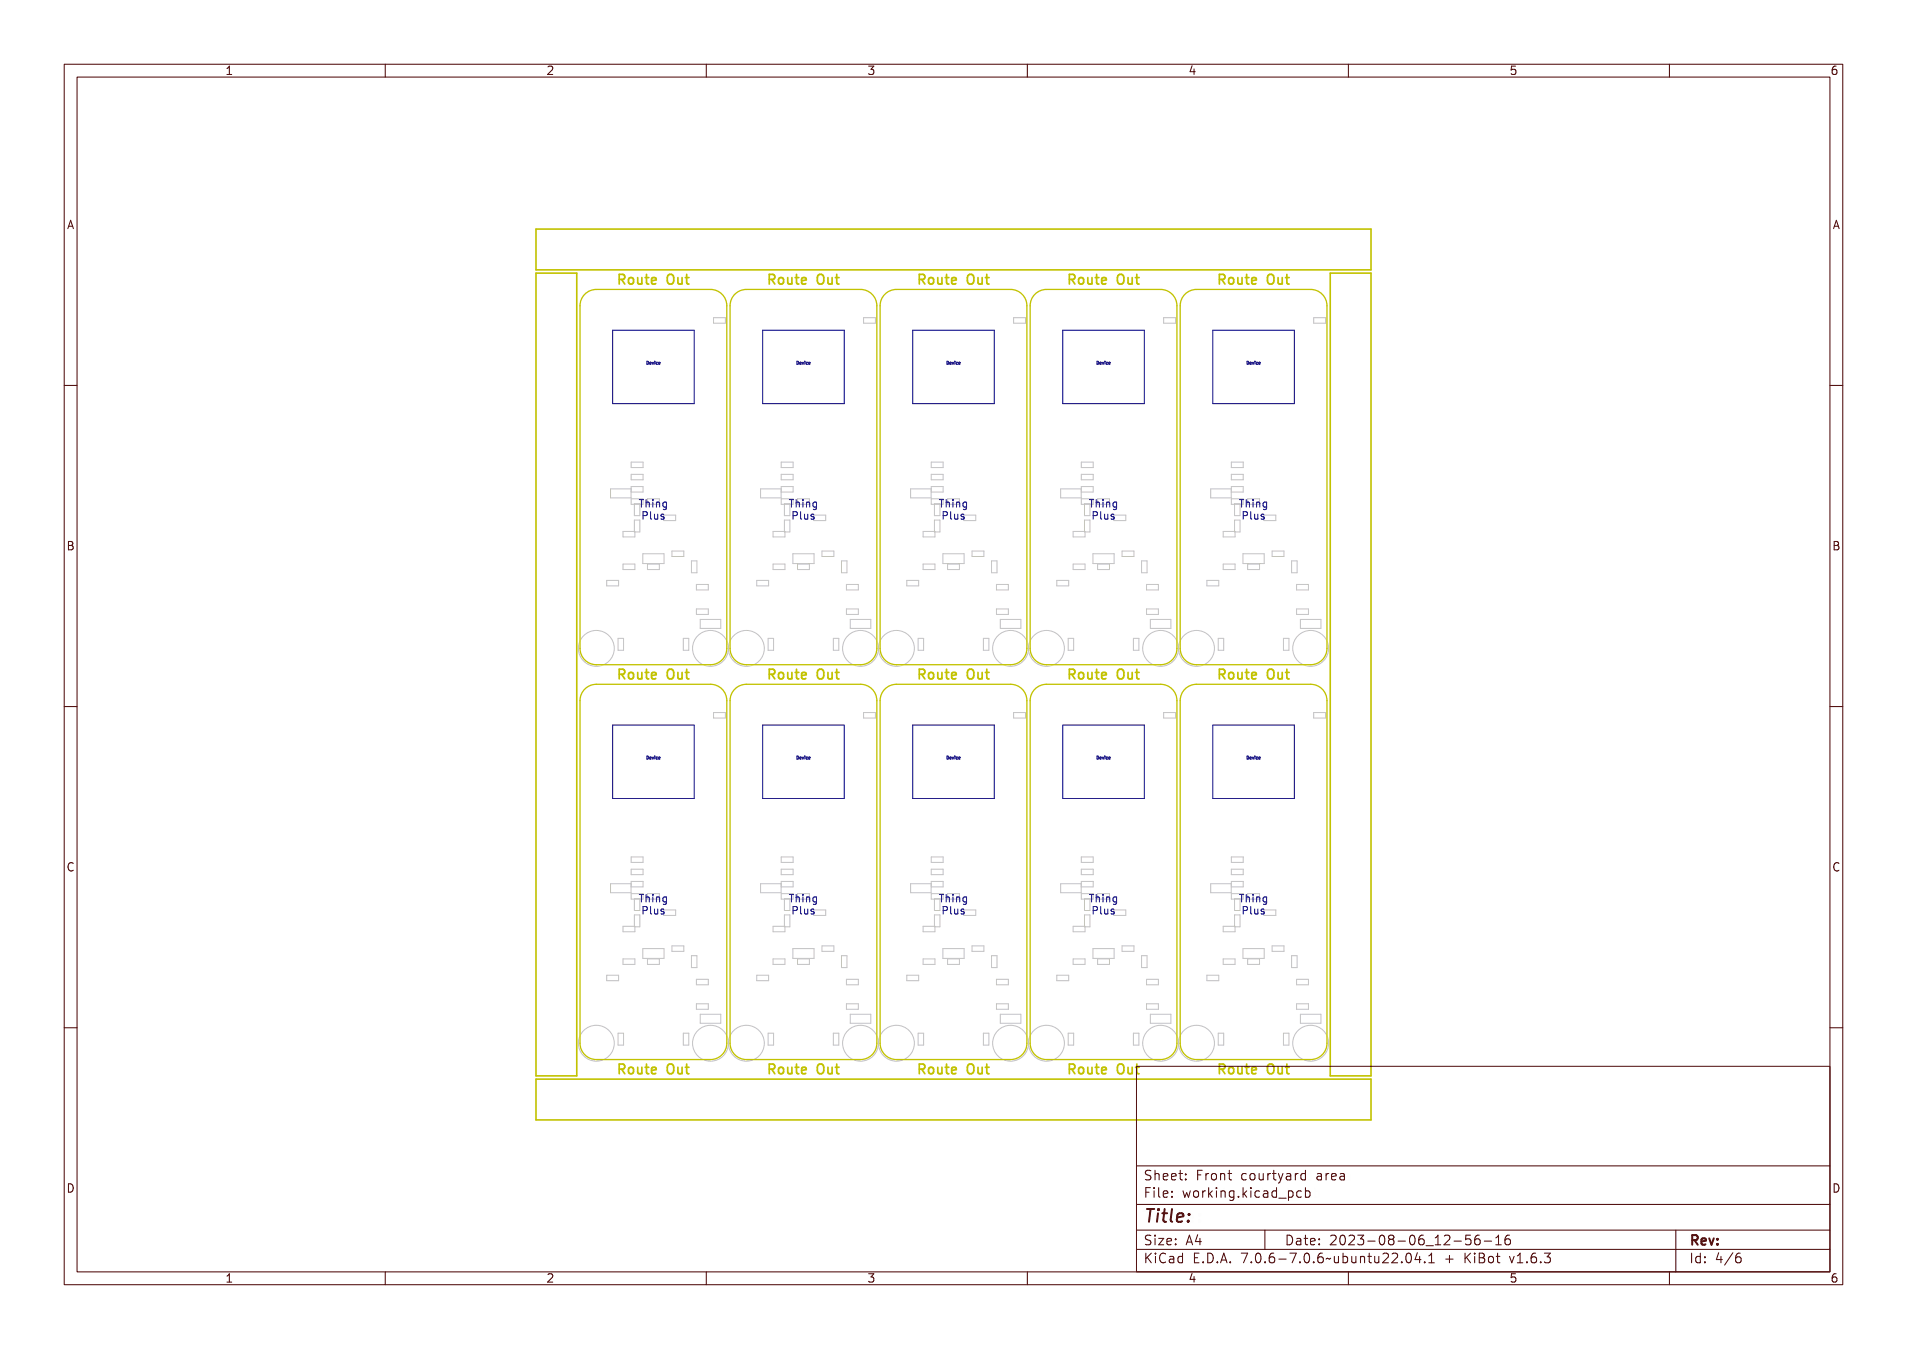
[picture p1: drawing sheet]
<svg xmlns="http://www.w3.org/2000/svg" width="297mm" height="210mm" viewBox="0 0 297 210" stroke-linecap="round" stroke-linejoin="round" font-family="sans-serif">
<defs><g id="words">
<text font-size="2.7" fill="#480000" x="178" y="190.3">Title:</text>
<g font-size="2" fill="#c2c200">
<text x="96.3" y="44.3">Route Out</text>
<text x="119.7" y="44.3">Route Out</text>
<text x="143" y="44.3">Route Out</text>
<text x="166.4" y="44.3">Route Out</text>
<text x="189.8" y="44.3">Route Out</text>
<text x="96.3" y="105.8">Route Out</text>
<text x="119.7" y="105.8">Route Out</text>
<text x="143" y="105.8">Route Out</text>
<text x="166.4" y="105.8">Route Out</text>
<text x="189.8" y="105.8">Route Out</text>
<text x="96.3" y="167.2">Route Out</text>
<text x="119.7" y="167.2">Route Out</text>
<text x="143" y="167.2">Route Out</text>
<text x="166.4" y="167.2">Route Out</text>
<text x="189.8" y="167.2">Route Out</text>
</g>
<g font-size="2" fill="#480000">
<text x="178" y="183.7">Sheet: Front courtyard area</text>
<text x="178" y="186.5">File: working.kicad_pcb</text>
<text x="178" y="193.9">Size: A4</text>
<text x="178" y="196.6">KiCad E.D.A. 7.0.6-7.0.6~ubuntu22.04.1 + KiBot v1.6.3</text>
<text x="200" y="193.9">Date: 2023-08-06_12-56-16</text>
<text x="263" y="196.6">Id: 4/6</text>
<text x="263" y="193.9">Rev:</text>
</g>
<g font-size="1.7" fill="#480000">
<text x="35" y="11.7">1</text>
<text x="85" y="11.7">2</text>
<text x="135" y="11.7">3</text>
<text x="185" y="11.7">4</text>
<text x="235" y="11.7">5</text>
<text x="285" y="11.7">6</text>
<text x="10.5" y="35.7">A</text>
<text x="285.5" y="35.7">A</text>
<text x="10.5" y="85.6">B</text>
<text x="285.5" y="85.6">B</text>
<text x="10.5" y="135.7">C</text>
<text x="285.5" y="135.7">C</text>
<text x="10.5" y="185.6">D</text>
<text x="285.5" y="185.6">D</text>
<text x="35" y="199.7">1</text>
<text x="85" y="199.7">2</text>
<text x="135" y="199.7">3</text>
<text x="185" y="199.7">4</text>
<text x="235" y="199.7">5</text>
<text x="285" y="199.7">6</text>
</g>
<g font-size="1.6" fill="#000084">
<text x="99.4" y="79">Thing</text>
<text x="99.9" y="80.9">Plus</text>
<text x="122.8" y="79">Thing</text>
<text x="123.3" y="80.9">Plus</text>
<text x="146.2" y="79">Thing</text>
<text x="146.6" y="80.9">Plus</text>
<text x="169.5" y="79">Thing</text>
<text x="170" y="80.9">Plus</text>
<text x="192.9" y="79">Thing</text>
<text x="193.4" y="80.9">Plus</text>
<text x="99.4" y="140.5">Thing</text>
<text x="99.9" y="142.3">Plus</text>
<text x="122.8" y="140.5">Thing</text>
<text x="123.3" y="142.3">Plus</text>
<text x="146.2" y="140.5">Thing</text>
<text x="146.6" y="142.3">Plus</text>
<text x="169.5" y="140.5">Thing</text>
<text x="170" y="142.3">Plus</text>
<text x="192.9" y="140.5">Thing</text>
<text x="193.4" y="142.3">Plus</text>
</g>
<g font-size=".6" fill="#000084">
<text x="100.6" y="56.7">Device</text>
<text x="124" y="56.7">Device</text>
<text x="147.4" y="56.7">Device</text>
<text x="170.7" y="56.7">Device</text>
<text x="194.1" y="56.7">Device</text>
<text x="100.6" y="118.2">Device</text>
<text x="124" y="118.2">Device</text>
<text x="147.4" y="118.2">Device</text>
<text x="170.7" y="118.2">Device</text>
<text x="194.1" y="118.2">Device</text>
</g>
</g></defs>
<g fill="none" stroke="#c2c2c2" stroke-width=".16">
<path d="M111.1 49.5h1.9v.8h-1.9zM134.5 49.5h1.8v.8h-1.8zM157.9 49.5h1.8v.8h-1.8zM181.2 49.5h1.9v.8h-1.9zM204.6 49.5h1.9v.8h-1.9zM95.1 76.1h3.2v1.4h-3.2zM98.3 73.8h1.9v.9h-1.9zM98.3 71.9h1.9v.9h-1.9zM98.3 75.7h1.9v.9h-1.9zM98.8 78.4h.9v1.9h-.9zM100.2 77.7h-1.9v.8h1.9M118.5 76.1h3.2v1.4h-3.2z"/>
<path d="M121.7 71.9h1.8v.9h-1.8zM121.7 73.8h1.8v.9h-1.8zM121.7 75.7h1.8v.9h-1.8zM122.2 78.4h.8v1.9h-.8zM123.5 77.7h-1.8v.8h1.8M145 76.1h-3.2v1.4h3.2v-1.8h1.9v.9h-1.9M145 73.8h1.9v.9h-1.9zM145 71.9h1.9v.9h-1.9zM145.5 78.4h.9v1.9h-.9zM146.9 77.7h-1.9v.8h1.9M168.4 76.1h-3.2v1.4h3.2v-1.8h1.9v.9h-1.9M168.4 73.8h1.9v.9h-1.9z"/>
<path d="M168.4 71.9h1.9v.9h-1.9zM168.9 78.4h.9v1.9h-.9zM170.3 77.7h-1.9v.8h1.9M191.8 76.1h-3.2v1.4h3.2v-1.8h1.8v.9h-1.8M191.8 73.8h1.8v.9h-1.8zM191.8 71.9h1.8v.9h-1.8zM192.3 78.4h.8v1.9h-.8zM193.6 77.7h-1.8v.8h1.8M94.5 90.4h1.8v.8h-1.8zM96.3 99.4h.8v1.8h-.8zM97 87.8h1.9v.9h-1.9zM97 82.7h1.9v.9h-1.9z"/>
<path d="M98.8 81h.9v1.8h-.9zM100.1 86.2h3.3v1.5h-3.3zM100.8 87.8h1.9v.9h-1.9zM103.4 80.2h1.8v.8h-1.8M104.6 85.8h1.9v.8h-1.9zM106.4 99.4h.9v1.8h-.9zM107.7 87.3h.8v1.9h-.8zM108.5 91h1.8v.8h-1.8zM108.5 94.8h1.8v.9h-1.8zM109.1 96.4h3.2v1.4h-3.2zM117.9 90.4h1.8v.8h-1.8zM119.6 99.4h.9v1.8h-.9z"/>
<path d="M120.4 87.8h1.8v.9h-1.8zM120.4 82.7h1.8v.9h-1.8zM122.2 81h.8v1.8h-.8zM123.5 86.2h3.3v1.5h-3.3zM124.2 87.8h1.9v.9h-1.9zM126.7 80.2h1.9v.8h-1.9M128 85.8h1.9v.8h-1.9zM129.8 99.4h.8v1.8h-.8zM131.1 87.3h.8v1.9h-.8zM131.8 91h1.9v.8h-1.9zM131.8 94.8h1.9v.9h-1.9zM132.4 96.4h3.2v1.4h-3.2z"/>
<path d="M141.2 90.4h1.9v.8h-1.9zM143 99.4h.8v1.8h-.8zM143.8 87.8h1.8v.9h-1.8zM143.8 82.7h1.8v.9h-1.8zM145.5 81h.9v1.8h-.9zM146.9 86.2h3.3v1.5h-3.3zM147.6 87.8h1.8v.9h-1.8zM150.1 80.2h1.9v.8h-1.9M151.4 85.8h1.8v.8h-1.8zM153.2 99.4h.8v1.8h-.8zM154.4 87.3h.9v1.9h-.9zM155.2 91h1.8v.8h-1.8z"/>
<path d="M155.2 94.8h1.8v.9h-1.8zM155.8 96.4h3.2v1.4h-3.2zM164.6 90.4h1.8v.8h-1.8zM166.4 99.4h.8v1.8h-.8zM167.1 82.7h1.9v.9h-1.9zM167.1 87.8h1.9v.9h-1.9zM168.9 81h.9v1.8h-.9zM170.2 86.2h3.3v1.5h-3.3zM170.9 87.8h1.9v.9h-1.9zM173.5 80.2h1.8v.8h-1.8M174.8 85.8h1.8v.8h-1.8zM176.5 99.4h.9v1.8h-.9z"/>
<path d="M177.8 87.3h.8v1.9h-.8zM178.6 91h1.8v.8h-1.8zM178.6 94.8h1.8v.9h-1.8zM179.2 96.4h3.2v1.4h-3.2zM188 90.4h1.8v.8h-1.8zM189.7 99.4h.9v1.8h-.9zM190.5 87.8h1.9v.9h-1.9zM190.5 82.7h1.9v.9h-1.9zM192.3 81h.8v1.8h-.8zM193.6 86.2h3.3v1.5h-3.3zM194.3 87.8h1.9v.9h-1.9zM196.9 80.2h1.8v.8h-1.8"/>
<path d="M198.1 85.8h1.9v.8h-1.9zM199.9 99.4h.8v1.8h-.8zM201.2 87.3h.8v1.9h-.8zM201.9 91h1.9v.8h-1.9zM201.9 94.8h1.9v.9h-1.9zM202.5 96.4h3.2v1.4h-3.2zM111.1 110.9h1.9v.9h-1.9zM134.5 110.9h1.8v.9h-1.8zM157.9 110.9h1.8v.9h-1.8zM181.2 110.9h1.9v.9h-1.9zM204.6 110.9h1.9v.9h-1.9zM95.1 137.6h3.2v1.4h-3.2z"/>
<path d="M98.3 133.4h1.9v.9h-1.9zM98.3 135.3h1.9v.9h-1.9zM98.3 137.2h1.9v.9h-1.9zM98.8 139.9h.9v1.8h-.9zM100.2 139.1h-1.9v.9h1.9M118.5 137.6h3.2v1.4h-3.2zM121.7 133.4h1.8v.9h-1.8zM121.7 135.3h1.8v.9h-1.8zM121.7 137.2h1.8v.9h-1.8zM122.2 139.9h.8v1.8h-.8zM123.5 139.1h-1.8v.9h1.8M145 137.6h-3.2v1.4h3.2v-1.8h1.9v.9h-1.9"/>
<path d="M145 133.4h1.9v.9h-1.9zM145 135.3h1.9v.9h-1.9zM145.5 139.9h.9v1.8h-.9zM146.9 139.1h-1.9v.9h1.9M168.4 137.6h-3.2v1.4h3.2v-1.8h1.9v.9h-1.9M168.4 133.4h1.9v.9h-1.9zM168.4 135.3h1.9v.9h-1.9zM168.9 139.9h.9v1.8h-.9zM170.3 139.1h-1.9v.9h1.9M191.8 137.6h-3.2v1.4h3.2v-1.8h1.8v.9h-1.8M191.8 133.4h1.8v.9h-1.8zM191.8 135.3h1.8v.9h-1.8z"/>
<path d="M192.3 139.9h.8v1.8h-.8zM193.6 139.1h-1.8v.9h1.8M94.5 151.8h1.8v.9h-1.8zM97 149.3h1.9v.8h-1.9zM97 144.2h1.9v.9h-1.9zM98.8 142.4h.9v1.9h-.9zM100.1 147.7h3.3v1.5h-3.3zM100.8 149.3h1.9v.8h-1.9zM103.4 141.7h1.8v.8h-1.8M104.6 147.2h1.9v.9h-1.9zM107.7 148.8h.8v1.8h-.8zM108.5 152.5h1.8v.8h-1.8z"/>
<path d="M108.5 156.3h1.8v.8h-1.8zM109.1 157.9h3.2v1.4h-3.2zM117.9 151.8h1.8v.9h-1.8zM120.4 149.3h1.8v.8h-1.8zM120.4 144.2h1.8v.9h-1.8zM122.2 142.4h.8v1.9h-.8zM123.5 147.7h3.3v1.5h-3.3zM124.2 149.3h1.9v.8h-1.9zM126.7 141.7h1.9v.8h-1.9M128 147.2h1.9v.9h-1.9zM131.1 148.8h.8v1.8h-.8zM131.8 152.5h1.9v.8h-1.9z"/>
<path d="M131.8 156.3h1.9v.8h-1.9zM132.4 157.9h3.2v1.4h-3.2zM141.2 151.8h1.9v.9h-1.9zM143.8 149.3h1.8v.8h-1.8zM143.8 144.2h1.8v.9h-1.8zM145.5 142.4h.9v1.9h-.9zM146.9 147.7h3.3v1.5h-3.3zM147.6 149.3h1.8v.8h-1.8zM150.1 141.7h1.9v.8h-1.9M151.4 147.2h1.8v.9h-1.8zM154.4 148.8h.9v1.8h-.9zM155.2 152.5h1.8v.8h-1.8z"/>
<path d="M155.2 156.3h1.8v.8h-1.8zM155.8 157.9h3.2v1.4h-3.2zM164.6 151.8h1.8v.9h-1.8zM167.1 149.3h1.9v.8h-1.9zM167.1 144.2h1.9v.9h-1.9zM168.9 142.4h.9v1.9h-.9zM170.2 147.7h3.3v1.5h-3.3zM170.9 149.3h1.9v.8h-1.9zM173.5 141.7h1.8v.8h-1.8M174.8 147.2h1.8v.9h-1.8zM177.8 148.8h.8v1.8h-.8zM178.6 152.5h1.8v.8h-1.8z"/>
<path d="M178.6 156.3h1.8v.8h-1.8zM179.2 157.9h3.2v1.4h-3.2zM188 151.8h1.8v.9h-1.8zM190.5 149.3h1.9v.8h-1.9zM190.5 144.2h1.9v.9h-1.9zM192.3 142.4h.8v1.9h-.8zM193.6 147.7h3.3v1.5h-3.3zM194.3 149.3h1.9v.8h-1.9zM196.9 141.7h1.8v.8h-1.8M198.1 147.2h1.9v.9h-1.9zM201.2 148.8h.8v1.8h-.8zM201.9 152.5h1.9v.8h-1.9z"/>
<path d="M201.9 156.3h1.9v.8h-1.9zM202.5 157.9h3.2v1.4h-3.2zM96.3 160.8h.8v1.9h-.8zM106.4 160.8h.9v1.9h-.9zM119.6 160.8h.9v1.9h-.9zM129.8 160.8h.8v1.9h-.8zM143 160.8h.8v1.9h-.8zM153.2 160.8h.8v1.9h-.8zM166.4 160.8h.8v1.9h-.8zM176.5 160.8h.9v1.9h-.9zM189.7 160.8h.9v1.9h-.9zM199.9 160.8h.8v1.9h-.8z"/>
<circle cx="92.9" cy="100.9" r="2.79"/>
<circle cx="110.7" cy="100.9" r="2.79"/>
<circle cx="116.2" cy="100.9" r="2.79"/>
<circle cx="134" cy="100.9" r="2.79"/>
<circle cx="139.6" cy="100.9" r="2.79"/>
<circle cx="157.4" cy="100.9" r="2.79"/>
<circle cx="163" cy="100.9" r="2.79"/>
<circle cx="180.8" cy="100.9" r="2.79"/>
<circle cx="186.3" cy="100.9" r="2.79"/>
<circle cx="204.1" cy="100.9" r="2.79"/>
<circle cx="92.9" cy="162.4" r="2.79"/>
<circle cx="110.7" cy="162.4" r="2.79"/>
<circle cx="116.2" cy="162.4" r="2.79"/>
<circle cx="134" cy="162.4" r="2.79"/>
<circle cx="139.6" cy="162.4" r="2.79"/>
<circle cx="157.4" cy="162.4" r="2.79"/>
<circle cx="163" cy="162.4" r="2.79"/>
<circle cx="180.8" cy="162.4" r="2.79"/>
<circle cx="186.3" cy="162.4" r="2.79"/>
<circle cx="204.1" cy="162.4" r="2.79"/>
</g>
<path d="M83.5 35.7h130v6.3h-130zM83.5 42.5h6.3v125h-6.3zM207.2 42.5h6.3v125h-6.3zM83.5 168h130v6.3h-130z" fill="none" stroke="#c2c200" stroke-width=".25"/>
<path d="M90.9 46a2.54 2.54 0 0 1 2-.9h17.8a2.54 2.54 0 0 1 2.5 2.5v53.3a2.54 2.54 0 0 1-2.5 2.6h-17.8a2.54 2.54 0 0 1-2.6-2.6v-53.3l.1-.6zM114.7 45.6l1-.5h.5h17.8a2.54 2.54 0 0 1 2.6 2.5v53.3a2.54 2.54 0 0 1-2.6 2.6h-17.8a2.54 2.54 0 0 1-2.5-2.6v-53.3a2.54 2.54 0 0 1 1-2zM138 45.6l1-.5h.6h17.8a2.54 2.54 0 0 1 2.5 2.5v53.3a2.54 2.54 0 0 1-2.5 2.6h-17.8a2.54 2.54 0 0 1-2.5-2.6v-53.3a2.54 2.54 0 0 1 .9-2zM161.4 45.6l1-.5h.6h17.8a2.54 2.54 0 0 1 2.5 2.5v53.3a2.54 2.54 0 0 1-2.5 2.6h-17.8a2.54 2.54 0 0 1-2.6-2.6v-53.3a2.54 2.54 0 0 1 1-2zM184.8 45.6l1-.5h.5h17.8a2.54 2.54 0 0 1 2.6 2.5v53.3a2.54 2.54 0 0 1-2.6 2.6h-17.8a2.54 2.54 0 0 1-2.5-2.6v-53.3a2.54 2.54 0 0 1 1-2zM90.9 107.5a2.54 2.54 0 0 1 2-1h17.8a2.54 2.54 0 0 1 2.5 2.6v53.3a2.54 2.54 0 0 1-2.5 2.5h-17.8a2.54 2.54 0 0 1-2.6-2.5v-53.3l.1-.6zM114.7 107.1l1-.5 .5-.1h17.8a2.54 2.54 0 0 1 2.6 2.6v53.3a2.54 2.54 0 0 1-2.6 2.5h-17.8a2.54 2.54 0 0 1-2.5-2.5v-53.3a2.53 2.53 0 0 1 1-2zM137.6 107.5a2.54 2.54 0 0 1 2-1h17.8a2.54 2.54 0 0 1 2.5 2.6v53.3a2.54 2.54 0 0 1-2.5 2.5h-17.8a2.54 2.54 0 0 1-2.5-2.5v-53.3v-.6zM161 107.5a2.53 2.53 0 0 1 2-1h17.8a2.54 2.54 0 0 1 2.5 2.6v53.3a2.54 2.54 0 0 1-2.5 2.5h-17.8a2.54 2.54 0 0 1-2.6-2.5v-53.3l.1-.6zM184.4 107.5a2.54 2.54 0 0 1 1.9-1h17.8a2.54 2.54 0 0 1 2.6 2.6v53.3a2.54 2.54 0 0 1-2.6 2.5h-17.8a2.54 2.54 0 0 1-2.5-2.5v-53.3l.1-.6z" fill="none" stroke="#c2c200" stroke-width=".2"/>
<g fill="none" stroke="#c2c200" stroke-width=".27">
<path d="M96.5 42.8a.74 .74 0 0 1 .8 .3v.3l-.2 .2 .4 .7h-.2l-.2-.5-.3-.1h-.2v.6h-.1zM96.6 43h.3a.26 .26 0 0 1 .3 .2 .26 .26 0 0 1-.3 .3h-.3zM97.8 43.3a.53 .53 0 0 1 .8 .4 .53 .53 0 0 1-.8 .5l-.1-.5zM97.9 43.4l.1-.1a.4 .4 0 0 1 .4 .4 .4 .4 0 0 1-.4 .4l-.1-.2zM98.9 43.2h.2v.8l.2 .2 .3-.2v-.8h.2v1.1h-.2v-.2a.36 .36 0 0 1-.5 .2 .36 .36 0 0 1-.2-.4zM100.4 42.9h.2v.3h.4v.1h-.4v.8h.4v.2h-.3a.31 .31 0 0 1-.3-.4v-.6h-.3v-.1h.3zM101.4 43.3a.49 .49 0 0 1 .6-.1 .49 .49 0 0 1 .3 .6h-.8a.42 .42 0 0 0 .2 .4 .42 .42 0 0 0 .5-.1v.1a.61 .61 0 0 1-.8-.1 .61 .61 0 0 1 0-.8zM101.6 43.4l.3-.1 .2 .3h-.6zM103.9 42.9a.54 .54 0 0 1 .6 0 .54 .54 0 0 1 .2 .7 .54 .54 0 0 1-.5 .7 .54 .54 0 0 1-.5-.7zM104.1 43a.39 .39 0 0 1 .4 .1 .39 .39 0 0 1 0 .5v.2a.3 .3 0 0 1-.3 .4 .3 .3 0 0 1-.3-.4v-.6zM105 43.2h.2v.8l.2 .2 .2-.2 .1-.8h.1v1.1h-.1v-.2a.36 .36 0 0 1-.5 .2 .36 .36 0 0 1-.2-.4zM106.4 42.9h.2v.3h.4v.1h-.4l.1 .8h.3v.2h-.2a.31 .31 0 0 1-.4-.4v-.6h-.3v-.1h.3z"/>
<path d="M119.8 42.8a.74 .74 0 0 1 .9 .3v.3l-.3 .2 .5 .7h-.2l-.3-.5-.2-.1h-.2v.6h-.2zM120 43h.2a.26 .26 0 0 1 .3 .2 .26 .26 0 0 1-.3 .3h-.2zM121.1 43.3a.53 .53 0 0 1 .9 .4 .53 .53 0 0 1-.9 .5l-.1-.5zM121.3 43.4l.1-.1a.4 .4 0 0 1 .4 .4 .4 .4 0 0 1-.4 .4l-.2-.2zM122.3 43.2h.2v.8l.2 .2 .2-.2 .1-.8h.1v1.1h-.1v-.2a.36 .36 0 0 1-.5 .2 .36 .36 0 0 1-.2-.4zM123.7 42.9h.2v.3h.4v.1h-.4l.1 .8h.3v.2h-.2a.31 .31 0 0 1-.4-.4v-.6h-.3v-.1h.3zM124.8 43.3a.49 .49 0 0 1 .6-.1 .49 .49 0 0 1 .2 .6h-.8a.42 .42 0 0 0 .3 .4 .42 .42 0 0 0 .5-.1v.1a.61 .61 0 0 1-.8-.1 .61 .61 0 0 1 0-.8zM124.9 43.4l.4-.1 .1 .3h-.6zM127.3 42.9a.54 .54 0 0 1 .6 0 .54 .54 0 0 1 .2 .7 .54 .54 0 0 1-.5 .7 .54 .54 0 0 1-.5-.7zM127.4 43a.39 .39 0 0 1 .4 .1 .39 .39 0 0 1 0 .5v.2a.3 .3 0 0 1-.2 .4 .3 .3 0 0 1-.3-.4v-.6zM128.4 43.2h.1l.1 .8 .2 .2 .2-.2v-.8h.2v1.1h-.2v-.2a.36 .36 0 0 1-.4 .2 .36 .36 0 0 1-.2-.4zM129.8 42.9h.2v.3h.4v.1h-.4v.8h.4v.2h-.2a.31 .31 0 0 1-.4-.4v-.6h-.3v-.1h.3z"/>
<path d="M143.2 42.8a.74 .74 0 0 1 .9 .3v.3l-.3 .2 .5 .7h-.3l-.2-.5-.2-.1h-.2v.6h-.2zM143.4 43h.2a.26 .26 0 0 1 .3 .2 .26 .26 0 0 1-.3 .3h-.2zM144.5 43.3a.53 .53 0 0 1 .8 .4 .53 .53 0 0 1-.8 .5l-.1-.5zM144.7 43.4v-.1a.4 .4 0 0 1 .4 .4 .4 .4 0 0 1-.4 .4l-.1-.2zM145.7 43.2h.1l.1 .8 .2 .2 .2-.2v-.8h.2v1.1h-.2v-.2a.36 .36 0 0 1-.4 .2 .36 .36 0 0 1-.2-.4zM147.1 42.9h.2v.3h.4v.1h-.4v.8h.4v.2h-.2a.31 .31 0 0 1-.4-.4v-.6h-.3v-.1h.3zM148.2 43.3a.49 .49 0 0 1 .6-.1 .49 .49 0 0 1 .2 .6h-.8a.42 .42 0 0 0 .3 .4 .42 .42 0 0 0 .4-.1v.1a.61 .61 0 0 1-.8-.1 .61 .61 0 0 1 .1-.8zM148.3 43.4l.3-.1 .2 .3h-.6zM150.7 42.9a.54 .54 0 0 1 .6 0 .54 .54 0 0 1 .1 .7 .54 .54 0 0 1-.5 .7 .54 .54 0 0 1-.5-.7zM150.8 43a.39 .39 0 0 1 .4 .1 .39 .39 0 0 1 0 .5v.2a.3 .3 0 0 1-.3 .4 .3 .3 0 0 1-.2-.4v-.6zM151.7 43.2h.2v.8l.2 .2 .3-.2v-.8h.2v1.1h-.2v-.2a.36 .36 0 0 1-.5 .2 .36 .36 0 0 1-.2-.4zM153.2 42.9h.2v.3h.4v.1h-.4v.8h.4v.2h-.3a.31 .31 0 0 1-.3-.4v-.6h-.3v-.1h.3z"/>
<path d="M166.6 42.8a.74 .74 0 0 1 .8 .3v.3l-.2 .2 .4 .7h-.2l-.2-.5-.3-.1h-.1v.6h-.2zM166.8 43h.2a.26 .26 0 0 1 .3 .2 .26 .26 0 0 1-.3 .3h-.2zM167.9 43.3a.53 .53 0 0 1 .8 .4 .53 .53 0 0 1-.8 .5l-.1-.5zM168 43.4l.1-.1a.4 .4 0 0 1 .4 .4 .4 .4 0 0 1-.4 .4l-.1-.2zM169 43.2h.2v.8l.2 .2 .3-.2v-.8h.2v1.1h-.2v-.2a.36 .36 0 0 1-.5 .2 .36 .36 0 0 1-.2-.4zM170.5 42.9h.2v.3h.4v.1h-.4v.8h.4v.2h-.3a.31 .31 0 0 1-.3-.4v-.6h-.3v-.1h.3zM171.5 43.3a.49 .49 0 0 1 .6-.1 .49 .49 0 0 1 .3 .6h-.8a.42 .42 0 0 0 .3 .4 .42 .42 0 0 0 .4-.1v.1a.61 .61 0 0 1-.8-.1 .61 .61 0 0 1 0-.8zM171.7 43.4l.3-.1 .2 .3h-.6zM174 42.9a.54 .54 0 0 1 .7 0 .54 .54 0 0 1 .1 .7 .54 .54 0 0 1-.5 .7 .54 .54 0 0 1-.5-.7zM174.2 43a.39 .39 0 0 1 .4 .1 .39 .39 0 0 1 0 .5v.2a.3 .3 0 0 1-.3 .4 .3 .3 0 0 1-.3-.4v-.6zM175.1 43.2h.2v.8l.2 .2 .2-.2 .1-.8h.1v1.1h-.1v-.2a.36 .36 0 0 1-.5 .2 .36 .36 0 0 1-.2-.4zM176.5 42.9h.2v.3h.4v.1h-.4l.1 .8h.3v.2h-.2a.31 .31 0 0 1-.4-.4v-.6h-.3v-.1h.3z"/>
<path d="M189.9 42.8a.74 .74 0 0 1 .9 .3v.3l-.3 .2 .5 .7h-.2l-.3-.5-.2-.1h-.2v.6h-.2zM190.1 43h.2a.26 .26 0 0 1 .3 .2 .26 .26 0 0 1-.3 .3h-.2zM191.2 43.3a.53 .53 0 0 1 .9 .4 .53 .53 0 0 1-.9 .5l-.1-.5zM191.4 43.4l.1-.1a.4 .4 0 0 1 .4 .4 .4 .4 0 0 1-.4 .4l-.2-.2zM192.4 43.2h.2v.8l.2 .2 .2-.2 .1-.8h.1v1.1h-.1v-.2a.36 .36 0 0 1-.5 .2 .36 .36 0 0 1-.2-.4zM193.8 42.9h.2v.3h.4v.1h-.4l.1 .8h.3v.2h-.2a.31 .31 0 0 1-.4-.4v-.6h-.3v-.1h.3zM194.9 43.3a.49 .49 0 0 1 .6-.1 .49 .49 0 0 1 .2 .6h-.8a.42 .42 0 0 0 .3 .4 .42 .42 0 0 0 .5-.1v.1a.61 .61 0 0 1-.8-.1 .61 .61 0 0 1 0-.8zM195 43.4l.4-.1 .1 .3h-.5zM197.4 42.9a.54 .54 0 0 1 .6 0 .54 .54 0 0 1 .2 .7 .54 .54 0 0 1-.5 .7 .54 .54 0 0 1-.5-.7zM197.5 43a.39 .39 0 0 1 .4 .1 .39 .39 0 0 1 0 .5v.2a.3 .3 0 0 1-.2 .4 .3 .3 0 0 1-.3-.4v-.6zM198.5 43.2h.1l.1 .8 .2 .2 .2-.2v-.8h.2v1.1h-.2v-.2a.36 .36 0 0 1-.4 .2 .36 .36 0 0 1-.2-.4zM199.9 42.9h.2v.3h.4v.1h-.4v.8h.4v.2h-.2a.31 .31 0 0 1-.4-.4v-.6h-.3v-.1h.3z"/>
<path d="M96.5 104.3a.74 .74 0 0 1 .8 .2v.3l-.2 .3 .4 .7h-.2l-.2-.5-.3-.2h-.2v.7h-.1zM96.6 104.5h.3a.26 .26 0 0 1 .3 .2 .26 .26 0 0 1-.3 .3h-.3zM97.8 104.8a.53 .53 0 0 1 .8 .4 .53 .53 0 0 1-.8 .4l-.1-.4zM97.9 104.9l.1-.1a.4 .4 0 0 1 .4 .4 .4 .4 0 0 1-.4 .4l-.1-.2zM98.9 104.7h.2v.8l.2 .1 .3-.2v-.7h.2v1.1h-.2v-.2a.36 .36 0 0 1-.5 .2 .36 .36 0 0 1-.2-.5zM100.4 104.3h.2v.4h.4v.1h-.4v.8h.4v.2h-.3a.31 .31 0 0 1-.3-.4v-.6h-.3v-.1h.3zM101.4 104.8a.49 .49 0 0 1 .6-.1 .49 .49 0 0 1 .3 .6h-.8a.42 .42 0 0 0 .2 .3 .42 .42 0 0 0 .5-.1v.2a.61 .61 0 0 1-.8-.1 .61 .61 0 0 1 0-.8zM101.6 104.9l.3-.1 .2 .3h-.6zM103.9 104.3a.54 .54 0 0 1 .6 .1 .54 .54 0 0 1 .2 .6 .54 .54 0 0 1-.5 .8 .54 .54 0 0 1-.5-.8zM104.1 104.5a.39 .39 0 0 1 .4 .1 .39 .39 0 0 1 0 .4v.2a.3 .3 0 0 1-.3 .4 .3 .3 0 0 1-.3-.4v-.5zM105 104.7h.2v.8l.2 .1 .2-.2 .1-.7h.1v1.1h-.1v-.2a.36 .36 0 0 1-.5 .2 .36 .36 0 0 1-.2-.5zM106.4 104.3h.2v.4h.4v.1h-.4l.1 .8h.3v.2h-.2a.31 .31 0 0 1-.4-.4v-.6h-.3v-.1h.3z"/>
<path d="M119.8 104.3a.74 .74 0 0 1 .9 .2v.3l-.3 .3 .5 .7h-.2l-.3-.5-.2-.2h-.2v.7h-.2zM120 104.5h.2a.26 .26 0 0 1 .3 .2 .26 .26 0 0 1-.3 .3h-.2zM121.1 104.8a.53 .53 0 0 1 .9 .4 .53 .53 0 0 1-.9 .4l-.1-.4zM121.3 104.9l.1-.1a.4 .4 0 0 1 .4 .4 .4 .4 0 0 1-.4 .4l-.2-.2zM122.3 104.7h.2v.8l.2 .1 .2-.2 .1-.7h.1v1.1h-.1v-.2a.36 .36 0 0 1-.5 .2 .36 .36 0 0 1-.2-.5zM123.7 104.3h.2v.4h.4v.1h-.4l.1 .8h.3v.2h-.2a.31 .31 0 0 1-.4-.4v-.6h-.3v-.1h.3zM124.8 104.8a.49 .49 0 0 1 .6-.1 .49 .49 0 0 1 .2 .6h-.8a.42 .42 0 0 0 .3 .3 .42 .42 0 0 0 .5-.1v.2a.61 .61 0 0 1-.8-.1 .61 .61 0 0 1 0-.8zM124.9 104.9l.4-.1 .1 .3h-.6zM127.3 104.3a.54 .54 0 0 1 .6 .1 .54 .54 0 0 1 .2 .6 .54 .54 0 0 1-.5 .8 .54 .54 0 0 1-.5-.8zM127.4 104.5a.39 .39 0 0 1 .4 .1 .39 .39 0 0 1 0 .4v.2a.3 .3 0 0 1-.2 .4 .3 .3 0 0 1-.3-.4v-.5zM128.4 104.7h.1l.1 .8 .2 .1 .2-.2v-.7h.2v1.1h-.2v-.2a.36 .36 0 0 1-.4 .2 .36 .36 0 0 1-.2-.5zM129.8 104.3h.2v.4h.4v.1h-.4v.8h.4v.2h-.2a.31 .31 0 0 1-.4-.4v-.6h-.3v-.1h.3z"/>
<path d="M143.2 104.3a.74 .74 0 0 1 .9 .2v.3l-.3 .3 .5 .7h-.3l-.2-.5-.2-.2h-.2v.7h-.2zM143.4 104.5h.2a.26 .26 0 0 1 .3 .2 .26 .26 0 0 1-.3 .3h-.2zM144.5 104.8a.53 .53 0 0 1 .8 .4 .53 .53 0 0 1-.8 .4l-.1-.4zM144.7 104.9v-.1a.4 .4 0 0 1 .4 .4 .4 .4 0 0 1-.4 .4l-.1-.2zM145.7 104.7h.1l.1 .8 .2 .1 .2-.2v-.7h.2v1.1h-.2v-.2a.36 .36 0 0 1-.4 .2 .36 .36 0 0 1-.2-.5zM147.1 104.3h.2v.4h.4v.1h-.4v.8h.4v.2h-.2a.31 .31 0 0 1-.4-.4v-.6h-.3v-.1h.3zM148.2 104.8a.49 .49 0 0 1 .6-.1 .49 .49 0 0 1 .2 .6h-.8a.42 .42 0 0 0 .3 .3 .42 .42 0 0 0 .4-.1v.2a.61 .61 0 0 1-.8-.1 .61 .61 0 0 1 .1-.8zM148.3 104.9l.3-.1 .2 .3h-.6zM150.7 104.3a.54 .54 0 0 1 .6 .1 .54 .54 0 0 1 .1 .6 .54 .54 0 0 1-.5 .8 .54 .54 0 0 1-.5-.8zM150.8 104.5a.39 .39 0 0 1 .4 .1 .39 .39 0 0 1 0 .4v.2a.3 .3 0 0 1-.3 .4 .3 .3 0 0 1-.2-.4v-.5zM151.7 104.7h.2v.8l.2 .1 .3-.2v-.7h.2v1.1h-.2v-.2a.36 .36 0 0 1-.5 .2 .36 .36 0 0 1-.2-.5zM153.2 104.3h.2v.4h.4v.1h-.4v.8h.4v.2h-.3a.31 .31 0 0 1-.3-.4v-.6h-.3v-.1h.3z"/>
<path d="M166.6 104.3a.74 .74 0 0 1 .8 .2v.3l-.2 .3 .4 .7h-.2l-.2-.5-.3-.2h-.1v.7h-.2zM166.8 104.5h.2a.26 .26 0 0 1 .3 .2 .26 .26 0 0 1-.3 .3h-.2zM167.9 104.8a.53 .53 0 0 1 .8 .4 .53 .53 0 0 1-.8 .4l-.1-.4zM168 104.9l.1-.1a.4 .4 0 0 1 .4 .4 .4 .4 0 0 1-.4 .4l-.1-.2zM169 104.7h.2v.8l.2 .1 .3-.2v-.7h.2v1.1h-.2v-.2a.36 .36 0 0 1-.5 .2 .36 .36 0 0 1-.2-.5zM170.5 104.3h.2v.4h.4v.1h-.4v.8h.4v.2h-.3a.31 .31 0 0 1-.3-.4v-.6h-.3v-.1h.3zM171.5 104.8a.49 .49 0 0 1 .6-.1 .49 .49 0 0 1 .3 .6h-.8a.42 .42 0 0 0 .3 .3 .42 .42 0 0 0 .4-.1v.2a.61 .61 0 0 1-.8-.1 .61 .61 0 0 1 0-.8zM171.7 104.9l.3-.1 .2 .3h-.6zM174 104.3a.54 .54 0 0 1 .7 .1 .54 .54 0 0 1 .1 .6 .54 .54 0 0 1-.5 .8 .54 .54 0 0 1-.5-.8zM174.2 104.5a.39 .39 0 0 1 .4 .1 .39 .39 0 0 1 0 .4v.2a.3 .3 0 0 1-.3 .4 .3 .3 0 0 1-.3-.4v-.5zM175.1 104.7h.2v.8l.2 .1 .2-.2 .1-.7h.1v1.1h-.1v-.2a.36 .36 0 0 1-.5 .2 .36 .36 0 0 1-.2-.5zM176.5 104.3h.2v.4h.4v.1h-.4l.1 .8h.3v.2h-.2a.31 .31 0 0 1-.4-.4v-.6h-.3v-.1h.3z"/>
<path d="M189.9 104.3a.74 .74 0 0 1 .9 .2v.3l-.3 .3 .5 .7h-.2l-.3-.5-.2-.2h-.2v.7h-.2zM190.1 104.5h.2a.26 .26 0 0 1 .3 .2 .26 .26 0 0 1-.3 .3h-.2zM191.2 104.8a.53 .53 0 0 1 .9 .4 .53 .53 0 0 1-.9 .4l-.1-.4zM191.4 104.9l.1-.1a.4 .4 0 0 1 .4 .4 .4 .4 0 0 1-.4 .4l-.2-.2zM192.4 104.7h.2v.8l.2 .1 .2-.2 .1-.7h.1v1.1h-.1v-.2a.36 .36 0 0 1-.5 .2 .36 .36 0 0 1-.2-.5zM193.8 104.3h.2v.4h.4v.1h-.4l.1 .8h.3v.2h-.2a.31 .31 0 0 1-.4-.4v-.6h-.3v-.1h.3zM194.9 104.8a.49 .49 0 0 1 .6-.1 .49 .49 0 0 1 .2 .6h-.8a.42 .42 0 0 0 .3 .3 .42 .42 0 0 0 .5-.1v.2a.61 .61 0 0 1-.8-.1 .61 .61 0 0 1 0-.8zM195 104.9l.4-.1 .1 .3h-.5zM197.4 104.3a.54 .54 0 0 1 .6 .1 .54 .54 0 0 1 .2 .6 .54 .54 0 0 1-.5 .8 .54 .54 0 0 1-.5-.8zM197.5 104.5a.39 .39 0 0 1 .4 .1 .39 .39 0 0 1 0 .4v.2a.3 .3 0 0 1-.2 .4 .3 .3 0 0 1-.3-.4v-.5zM198.5 104.7h.1l.1 .8 .2 .1 .2-.2v-.7h.2v1.1h-.2v-.2a.36 .36 0 0 1-.4 .2 .36 .36 0 0 1-.2-.5zM199.9 104.3h.2v.4h.4v.1h-.4v.8h.4v.2h-.2a.31 .31 0 0 1-.4-.4v-.6h-.3v-.1h.3z"/>
<path d="M96.5 165.8a.74 .74 0 0 1 .8 .2v.3l-.2 .2 .4 .7h-.2l-.2-.5-.3-.1h-.2v.6h-.1zM96.6 165.9h.3a.26 .26 0 0 1 .3 .3 .26 .26 0 0 1-.3 .2h-.3zM97.8 166.2a.53 .53 0 0 1 .8 .5 .53 .53 0 0 1-.8 .4l-.1-.4zM97.9 166.4l.1-.1a.4 .4 0 0 1 .4 .4 .4 .4 0 0 1-.4 .4l-.1-.2zM98.9 166.1h.2v.8l.2 .2 .3-.2v-.8h.2v1.1h-.2v-.1a.36 .36 0 0 1-.5 .1 .36 .36 0 0 1-.2-.4zM100.4 165.8h.2v.3h.4v.2h-.4v.7l.4 .1v.1h-.3a.31 .31 0 0 1-.3-.3v-.6h-.3v-.2h.3zM101.4 166.3a.49 .49 0 0 1 .6-.1 .49 .49 0 0 1 .3 .5h-.8a.42 .42 0 0 0 .2 .4 .42 .42 0 0 0 .5-.1v.2a.61 .61 0 0 1-.8-.1 .61 .61 0 0 1 0-.8zM101.6 166.3h.3l.2 .3h-.6zM103.9 165.8a.54 .54 0 0 1 .6 .1 .54 .54 0 0 1 .2 .6 .54 .54 0 0 1-.5 .8 .54 .54 0 0 1-.5-.8zM104.1 165.9a.39 .39 0 0 1 .4 .2 .39 .39 0 0 1 0 .4v.2a.3 .3 0 0 1-.3 .4 .3 .3 0 0 1-.3-.4v-.6zM105 166.1h.2v.8l.2 .2 .2-.2 .1-.8h.1v1.1h-.1v-.1a.36 .36 0 0 1-.5 .1 .36 .36 0 0 1-.2-.4zM106.4 165.8h.2v.3h.4v.2h-.4v.7l.4 .1v.1h-.2a.31 .31 0 0 1-.4-.3v-.6h-.3v-.2h.3z"/>
<path d="M119.8 165.8a.74 .74 0 0 1 .9 .2v.3l-.3 .2 .5 .7h-.2l-.3-.5-.2-.1h-.2v.6h-.2zM120 165.9h.2a.26 .26 0 0 1 .3 .3 .26 .26 0 0 1-.3 .2h-.2zM121.1 166.2a.53 .53 0 0 1 .9 .5 .53 .53 0 0 1-.9 .4l-.1-.4zM121.3 166.4l.1-.1a.4 .4 0 0 1 .4 .4 .4 .4 0 0 1-.4 .4l-.2-.2zM122.3 166.1h.2v.8l.2 .2 .2-.2 .1-.8h.1v1.1h-.1v-.1a.36 .36 0 0 1-.5 .1 .36 .36 0 0 1-.2-.4zM123.7 165.8h.2v.3h.4v.2h-.4v.7l.4 .1v.1h-.2a.31 .31 0 0 1-.4-.3v-.6h-.3v-.2h.3zM124.8 166.3a.49 .49 0 0 1 .6-.1 .49 .49 0 0 1 .2 .5h-.8a.42 .42 0 0 0 .3 .4 .42 .42 0 0 0 .5-.1v.2a.61 .61 0 0 1-.8-.1 .61 .61 0 0 1 0-.8zM124.9 166.3h.4l.1 .3h-.6zM127.3 165.8a.54 .54 0 0 1 .6 .1 .54 .54 0 0 1 .2 .6 .54 .54 0 0 1-.5 .8 .54 .54 0 0 1-.5-.8zM127.4 165.9a.39 .39 0 0 1 .4 .2 .39 .39 0 0 1 0 .4v.2a.3 .3 0 0 1-.2 .4 .3 .3 0 0 1-.3-.4v-.6zM128.4 166.1h.1l.1 .8 .2 .2 .2-.2v-.8h.2v1.1h-.2v-.1a.36 .36 0 0 1-.4 .1 .36 .36 0 0 1-.2-.4zM129.8 165.8h.2v.3h.4v.2h-.4v.7l.4 .1v.1h-.2a.31 .31 0 0 1-.4-.3v-.6h-.3v-.2h.3z"/>
<path d="M143.2 165.8a.74 .74 0 0 1 .9 .2v.3l-.3 .2 .5 .7h-.3l-.2-.5-.2-.1h-.2v.6h-.2zM143.4 165.9h.2a.26 .26 0 0 1 .3 .3 .26 .26 0 0 1-.3 .2h-.2zM144.5 166.2a.53 .53 0 0 1 .8 .5 .53 .53 0 0 1-.8 .4l-.1-.4zM144.7 166.4v-.1a.4 .4 0 0 1 .4 .4 .4 .4 0 0 1-.4 .4l-.1-.2zM145.7 166.1h.1l.1 .8 .2 .2 .2-.2v-.8h.2v1.1h-.2v-.1a.36 .36 0 0 1-.4 .1 .36 .36 0 0 1-.2-.4zM147.1 165.8h.2v.3h.4v.2h-.4v.7l.4 .1v.1h-.2a.31 .31 0 0 1-.4-.3v-.6h-.3v-.2h.3zM148.2 166.3a.49 .49 0 0 1 .6-.1 .49 .49 0 0 1 .2 .5h-.8a.42 .42 0 0 0 .3 .4 .42 .42 0 0 0 .4-.1v.2a.61 .61 0 0 1-.8-.1 .61 .61 0 0 1 .1-.8zM148.3 166.3h.3l.2 .3h-.6zM150.7 165.8a.54 .54 0 0 1 .6 .1 .54 .54 0 0 1 .1 .6 .54 .54 0 0 1-.5 .8 .54 .54 0 0 1-.5-.8zM150.8 165.9a.39 .39 0 0 1 .4 .2 .39 .39 0 0 1 0 .4v.2a.3 .3 0 0 1-.3 .4 .3 .3 0 0 1-.2-.4v-.6zM151.7 166.1h.2v.8l.2 .2 .3-.2v-.8h.2v1.1h-.2v-.1a.36 .36 0 0 1-.5 .1 .36 .36 0 0 1-.2-.4zM153.2 165.8h.2v.3h.4v.2h-.4v.7l.4 .1v.1h-.3a.31 .31 0 0 1-.3-.3v-.6h-.3v-.2h.3z"/>
<path d="M166.6 165.8a.74 .74 0 0 1 .8 .2v.3l-.2 .2 .4 .7h-.2l-.2-.5-.3-.1h-.1v.6h-.2zM166.8 165.9h.2a.26 .26 0 0 1 .3 .3 .26 .26 0 0 1-.3 .2h-.2zM167.9 166.2a.53 .53 0 0 1 .8 .5 .53 .53 0 0 1-.8 .4l-.1-.4zM168 166.4l.1-.1a.4 .4 0 0 1 .4 .4 .4 .4 0 0 1-.4 .4l-.1-.2zM169 166.1h.2v.8l.2 .2 .3-.2v-.8h.2v1.1h-.2v-.1a.36 .36 0 0 1-.5 .1 .36 .36 0 0 1-.2-.4zM170.5 165.8h.2v.3h.4v.2h-.4v.7l.4 .1v.1h-.3a.31 .31 0 0 1-.3-.3v-.6h-.3v-.2h.3zM171.5 166.3a.49 .49 0 0 1 .6-.1 .49 .49 0 0 1 .3 .5h-.8a.42 .42 0 0 0 .3 .4 .42 .42 0 0 0 .4-.1v.2a.61 .61 0 0 1-.8-.1 .61 .61 0 0 1 0-.8zM171.7 166.3h.3l.2 .3h-.6zM174 165.8a.54 .54 0 0 1 .7 .1 .54 .54 0 0 1 .1 .6 .54 .54 0 0 1-.5 .8 .54 .54 0 0 1-.5-.8zM174.2 165.9a.39 .39 0 0 1 .4 .2 .39 .39 0 0 1 0 .4v.2a.3 .3 0 0 1-.3 .4 .3 .3 0 0 1-.3-.4v-.6zM175.1 166.1h.2v.8l.2 .2 .2-.2 .1-.8h.1v1.1h-.1v-.1a.36 .36 0 0 1-.5 .1 .36 .36 0 0 1-.2-.4zM176.5 165.8h.2v.3h.4v.2h-.4l.1 .7 .3 .1v.1h-.2a.31 .31 0 0 1-.4-.3v-.6h-.3v-.2h.3z"/>
<path d="M189.9 165.8a.74 .74 0 0 1 .9 .2v.3l-.3 .2 .5 .7h-.2l-.3-.5-.2-.1h-.2v.6h-.2zM190.1 165.9h.2a.26 .26 0 0 1 .3 .3 .26 .26 0 0 1-.3 .2h-.2zM191.2 166.2a.53 .53 0 0 1 .9 .5 .53 .53 0 0 1-.9 .4l-.1-.4zM191.4 166.4l.1-.1a.4 .4 0 0 1 .4 .4 .4 .4 0 0 1-.4 .4l-.2-.2zM192.4 166.1h.2v.8l.2 .2 .2-.2 .1-.8h.1v1.1h-.1v-.1a.36 .36 0 0 1-.5 .1 .36 .36 0 0 1-.2-.4zM193.8 165.8h.2v.3h.4v.2h-.4v.7l.4 .1v.1h-.2a.31 .31 0 0 1-.4-.3v-.6h-.3v-.2h.3zM194.9 166.3a.49 .49 0 0 1 .6-.1 .49 .49 0 0 1 .2 .5h-.8a.42 .42 0 0 0 .3 .4 .42 .42 0 0 0 .5-.1v.2a.61 .61 0 0 1-.8-.1 .61 .61 0 0 1 0-.8zM195 166.3h.4l.1 .3h-.5zM197.4 165.8a.54 .54 0 0 1 .6 .1 .54 .54 0 0 1 .2 .6 .54 .54 0 0 1-.5 .8 .54 .54 0 0 1-.5-.8zM197.5 165.9a.39 .39 0 0 1 .4 .2 .39 .39 0 0 1 0 .4v.2a.3 .3 0 0 1-.2 .4 .3 .3 0 0 1-.3-.4v-.6zM198.5 166.1h.1l.1 .8 .2 .2 .2-.2v-.8h.2v1.1h-.2v-.1a.36 .36 0 0 1-.4 .1 .36 .36 0 0 1-.2-.4zM199.9 165.8h.2v.3h.4v.2h-.4v.7l.4 .1v.1h-.2a.31 .31 0 0 1-.4-.3v-.6h-.3v-.2h.3z"/>
</g>
<g fill="none" stroke="#000084" stroke-width=".16">
<path d="M95.4 51.4h12.7v11.4h-12.7zM100.7 56.3a.23 .23 0 0 1 .3 .2 .23 .23 0 0 1-.3 .2zM100.7 56.3a.18 .18 0 0 1 .2 .2 .18 .18 0 0 1-.2 .2zM101.1 56.4h.2l.1 .2h-.3l.2 .1a.18 .18 0 0 1-.2 0 .18 .18 0 0 1 0-.3zM101.1 56.4l.2 .1h-.2zM101.4 56.4l.2 .3 .1-.3-.1 .3zM101.8 56.4h.2v.3h.1h-.3h.1zM101.9 56.3h.1zM102.2 56.4l.3 .1a.13 .13 0 0 0-.2 0 .13 .13 0 0 0 0 .1 .13 .13 0 0 0 .2 0l-.1 .1a.18 .18 0 0 1-.2 0 .18 .18 0 0 1 0-.3zM102.6 56.4h.2l.1 .2h-.3l.2 .1a.18 .18 0 0 1-.2 0 .18 .18 0 0 1 0-.3zM102.6 56.4l.2 .1h-.2zM118.8 51.4h12.7v11.4h-12.7z"/>
<path d="M124.1 56.3a.23 .23 0 0 1 .2 .2 .23 .23 0 0 1-.2 .2zM124.1 56.3a.18 .18 0 0 1 .2 .2 .18 .18 0 0 1-.2 .2zM124.5 56.4h.2v.2h-.2l.2 .1a.18 .18 0 0 1-.3 0 .18 .18 0 0 1 .1-.3zM124.5 56.4l.2 .1h-.2zM124.8 56.4l.1 .3 .2-.3-.1 .3zM125.2 56.4h.2v.3h.1h-.3h.1zM125.3 56.3h.1zM125.6 56.4l.2 .1a.13 .13 0 0 0-.1 0 .13 .13 0 0 0 0 .1 .13 .13 0 0 0 .1 0v.1a.18 .18 0 0 1-.2 0 .18 .18 0 0 1 0-.3zM126 56.4h.2v.2h-.2l.2 .1a.18 .18 0 0 1-.3 0 .18 .18 0 0 1 .1-.3zM126 56.4l.2 .1h-.2zM142.2 51.4h12.7v11.4h-12.7zM147.4 56.3a.23 .23 0 0 1 .3 .2 .23 .23 0 0 1-.3 .2z"/>
<path d="M147.5 56.3a.18 .18 0 0 1 .1 .2 .18 .18 0 0 1-.1 .2zM147.8 56.4h.2l.1 .2h-.3l.2 .1a.18 .18 0 0 1-.2 0 .18 .18 0 0 1 0-.3zM147.9 56.4l.1 .1h-.2zM148.2 56.4l.1 .3 .2-.3-.1 .3zM148.6 56.4h.1v.3h.1h-.2h.1zM148.7 56.3h.1M149 56.4l.2 .1a.13 .13 0 0 0-.2 0 .13 .13 0 0 0 0 .1 .13 .13 0 0 0 .2 0v.1a.18 .18 0 0 1-.2 0 .18 .18 0 0 1 0-.3zM149.3 56.4h.2l.1 .2h-.3l.2 .1a.18 .18 0 0 1-.2 0 .18 .18 0 0 1 0-.3zM149.4 56.4l.1 .1h-.1zM165.5 51.4h12.7v11.4h-12.7zM170.8 56.3a.23 .23 0 0 1 .3 .2 .23 .23 0 0 1-.3 .2zM170.8 56.3a.18 .18 0 0 1 .2 .2 .18 .18 0 0 1-.2 .2z"/>
<path d="M171.2 56.4h.2l.1 .2h-.3l.2 .1a.18 .18 0 0 1-.2 0 .18 .18 0 0 1 0-.3zM171.2 56.4l.2 .1h-.2zM171.5 56.4l.2 .3 .1-.3-.1 .3zM171.9 56.4h.2v.3h.1h-.3h.1zM172 56.3h.1zM172.3 56.4l.3 .1a.13 .13 0 0 0-.2 0 .13 .13 0 0 0 0 .1 .13 .13 0 0 0 .2 0l-.1 .1a.18 .18 0 0 1-.2 0 .18 .18 0 0 1 0-.3zM172.7 56.4h.2l.1 .2h-.3l.2 .1a.18 .18 0 0 1-.2 0 .18 .18 0 0 1 0-.3zM172.7 56.4l.2 .1h-.2zM188.9 51.4h12.7v11.4h-12.7zM194.2 56.3a.23 .23 0 0 1 .2 .2 .23 .23 0 0 1-.2 .2zM194.2 56.3a.18 .18 0 0 1 .2 .2 .18 .18 0 0 1-.2 .2zM194.6 56.4h.2v.2h-.2l.2 .1a.18 .18 0 0 1-.3 0 .18 .18 0 0 1 .1-.3z"/>
<path d="M194.6 56.4l.2 .1h-.2zM194.9 56.4l.1 .3 .2-.3-.1 .3zM195.3 56.4h.2v.3h.1h-.3h.1zM195.4 56.3h.1zM195.7 56.4l.2 .1a.13 .13 0 0 0-.1 0 .13 .13 0 0 0 0 .1 .13 .13 0 0 0 .1 0v.1a.18 .18 0 0 1-.2 0 .18 .18 0 0 1 0-.3zM196.1 56.4h.2v.2h-.2l.2 .1a.18 .18 0 0 1-.3 0 .18 .18 0 0 1 .1-.3zM196.1 56.4l.2 .1h-.2zM99.5 77.9h.8v.1h-.3v1h-.2v-1h-.3zM100 79.7a.59 .59 0 0 1 .7 .2l.1 .2a.39 .39 0 0 1-.6 .3v.5h-.2zM100.2 79.9h.2a.21 .21 0 0 1 .2 .2 .21 .21 0 0 1-.2 .2h-.2zM100.5 77.8h.1v.5a.28 .28 0 0 1 .4-.2 .28 .28 0 0 1 .2 .4v.5h-.2v-.6l-.1-.2-.2 .2-.1 .6h-.1zM101 79.7h.3v.9l.3 .2v.1l-.4-.1v-1h-.2z"/>
<path d="M101.5 78.1h.3v.8h.3v.1h-.7v-.1h.3v-.7h-.2zM101.7 77.8h.1v.2h-.1zM102.4 78.1h.1v.2a.28 .28 0 0 1 .4-.2 .28 .28 0 0 1 .1 .4v.5h-.1v-.6l-.2-.2-.2 .2v.6h-.1zM103.4 78.2l.2-.1 .2 .2v-.2h.2v.8a.41 .41 0 0 1-.6 .4v-.2a.29 .29 0 0 0 .3 .1 .29 .29 0 0 0 .1-.3l-.1 .1a.42 .42 0 0 1-.5-.2 .42 .42 0 0 1 .2-.6zM103.5 78.3a.3 .3 0 0 1 .3 .3 .3 .3 0 0 1-.3 .3l-.1-.2zM122.8 77.9h.9v.1h-.4v1h-.1v-1h-.4zM123.4 79.7a.59 .59 0 0 1 .7 .2v.2a.39 .39 0 0 1-.5 .3v.5h-.2zM123.6 79.9h.1a.21 .21 0 0 1 .3 .2 .21 .21 0 0 1-.3 .2h-.1zM123.9 77.8h.1v.5a.28 .28 0 0 1 .4-.2 .28 .28 0 0 1 .1 .4v.5h-.1v-.6l-.2-.2-.2 .2v.6h-.1zM124.3 79.7h.4v.9l.3 .2v.1l-.4-.1-.1-1h-.2zM124.9 78.1h.3v.8h.3v.1h-.7v-.1h.3v-.7h-.2zM125.1 77.8h.1v.2h-.1z"/>
<path d="M125.8 78.1h.1v.2a.28 .28 0 0 1 .3-.2 .28 .28 0 0 1 .2 .4v.5h-.1v-.6l-.2-.2-.2 .2v.6h-.1zM126.7 78.2l.3-.1 .2 .2v-.2h.1v.8a.41 .41 0 0 1-.6 .4v-.2a.29 .29 0 0 0 .4 .1 .29 .29 0 0 0 .1-.3l-.1 .1a.42 .42 0 0 1-.5-.2 .42 .42 0 0 1 .1-.6zM126.8 78.3h.1a.3 .3 0 0 1 .3 .3 .3 .3 0 0 1-.3 .3l-.1-.2zM146.2 77.9h.9v.1h-.4v1h-.1v-1h-.4zM146.8 79.7a.59 .59 0 0 1 .7 .2v.2a.39 .39 0 0 1-.6 .3v.5h-.1zM146.9 79.9h.2a.21 .21 0 0 1 .2 .2 .21 .21 0 0 1-.2 .2h-.2zM147.2 77.8h.2v.5a.28 .28 0 0 1 .3-.2 .28 .28 0 0 1 .2 .4v.5h-.1l-.1-.6-.1-.2-.2 .2v.6h-.2zM147.7 79.7h.3l.1 .9 .3 .2v.1l-.4-.1-.1-1h-.2zM148.2 78.1h.4v.8h.3v.1h-.7v-.1h.2v-.7h-.2zM148.4 77.8h.2v.2h-.2zM149.1 78.1h.2v.2a.28 .28 0 0 1 .3-.2 .28 .28 0 0 1 .2 .4v.5h-.2v-.6l-.1-.2-.2 .2v.6h-.2zM150.1 78.2l.2-.1 .3 .2v-.2h.1v.8a.41 .41 0 0 1-.6 .4v-.2a.29 .29 0 0 0 .3 .1 .29 .29 0 0 0 .2-.3l-.1 .1a.42 .42 0 0 1-.5-.2 .42 .42 0 0 1 .1-.6z"/>
<path d="M150.2 78.3h.1a.3 .3 0 0 1 .3 .3 .3 .3 0 0 1-.3 .3l-.1-.2zM169.6 77.9h.8v.1h-.3v1h-.2v-1h-.3zM170.1 79.7a.59 .59 0 0 1 .7 .2l.1 .2a.39 .39 0 0 1-.6 .3v.5h-.2zM170.3 79.9h.2a.21 .21 0 0 1 .2 .2 .21 .21 0 0 1-.2 .2h-.2zM170.6 77.8h.2v.5a.28 .28 0 0 1 .3-.2 .28 .28 0 0 1 .2 .4v.5h-.2v-.6l-.1-.2-.2 .2v.6h-.2zM171.1 79.7h.3v.9l.3 .2v.1l-.4-.1v-1h-.2zM171.6 78.1h.4v.8h.2v.1h-.7v-.1h.3v-.7h-.2zM171.8 77.8h.2v.2h-.2zM172.5 78.1h.1v.2a.28 .28 0 0 1 .4-.2 .28 .28 0 0 1 .1 .4v.5h-.1v-.6l-.2-.2-.2 .2v.6h-.1zM173.5 78.2l.2-.1 .2 .2v-.2h.2v.8a.41 .41 0 0 1-.6 .4v-.2a.29 .29 0 0 0 .3 .1 .29 .29 0 0 0 .1-.3l-.1 .1a.42 .42 0 0 1-.4-.2 .42 .42 0 0 1 .1-.6zM173.6 78.3a.3 .3 0 0 1 .3 .3 .3 .3 0 0 1-.3 .3l-.1-.2zM192.9 77.9h.9v.1h-.4v1h-.1v-1h-.4z"/>
<path d="M193.5 79.7a.59 .59 0 0 1 .7 .2v.2a.39 .39 0 0 1-.5 .3v.5h-.2zM193.7 79.9h.1a.21 .21 0 0 1 .3 .2 .21 .21 0 0 1-.3 .2h-.1zM194 77.8h.1v.5a.28 .28 0 0 1 .4-.2 .28 .28 0 0 1 .1 .4v.5h-.1v-.6l-.2-.2-.2 .2v.6h-.1zM194.4 79.7h.4v.9l.3 .2v.1l-.4-.1-.1-1h-.2zM195 78.1h.3v.8h.3v.1h-.7v-.1h.3v-.7h-.2zM195.2 77.8h.1v.2h-.1zM195.9 78.1h.1v.2a.28 .28 0 0 1 .3-.2 .28 .28 0 0 1 .2 .4v.5h-.1v-.6l-.2-.2-.2 .2v.6h-.1zM196.8 78.2l.3-.1 .2 .2v-.2h.1v.8a.41 .41 0 0 1-.6 .4v-.2a.29 .29 0 0 0 .4 .1 .29 .29 0 0 0 .1-.3l-.1 .1a.42 .42 0 0 1-.5-.2 .42 .42 0 0 1 .1-.6zM196.9 78.3h.1a.3 .3 0 0 1 .3 .3 .3 .3 0 0 1-.3 .3l-.1-.2zM101.9 80h.2v.7l.1 .1 .2-.2v-.6h.2v.9h-.2v-.2a.28 .28 0 0 1-.3 .2 .28 .28 0 0 1-.2-.4zM103 80.1l.3-.1 .1 .1v.1a.2 .2 0 0 0-.3-.1 .2 .2 0 0 0-.1 .2 .3 .3 0 0 1 .5 .2 .3 .3 0 0 1-.4 .4l-.2-.1v-.1a.24 .24 0 0 0 .2 .1 .24 .24 0 0 0 .2-.2 .33 .33 0 0 1-.3-.2 .33 .33 0 0 1 0-.3zM125.3 80h.1v.7l.2 .1 .2-.2v-.6h.1v.9h-.1v-.2a.28 .28 0 0 1-.4 .2 .28 .28 0 0 1-.1-.4z"/>
<path d="M126.3 80.1l.4-.1 .1 .1v.1a.2 .2 0 0 0-.3-.1 .2 .2 0 0 0-.1 .2 .3 .3 0 0 1 .4 .2 .3 .3 0 0 1-.3 .4l-.3-.1v-.1a.24 .24 0 0 0 .3 .1 .24 .24 0 0 0 .2-.2 .33 .33 0 0 1-.4-.2 .33 .33 0 0 1 0-.3zM148.6 80h.2v.7l.2 .1 .1-.2 .1-.6h.1v.9h-.1v-.2a.28 .28 0 0 1-.4 .2 .28 .28 0 0 1-.2-.4zM149.7 80.1l.3-.1 .2 .1-.1 .1a.2 .2 0 0 0-.2-.1 .2 .2 0 0 0-.1 .2 .3 .3 0 0 1 .4 .2 .3 .3 0 0 1-.3 .4l-.3-.1v-.1a.24 .24 0 0 0 .3 .1 .24 .24 0 0 0 .1-.2 .33 .33 0 0 1-.3-.2 .33 .33 0 0 1 0-.3zM172 80h.2v.7l.1 .1 .2-.2v-.6h.2v.9h-.2v-.2a.28 .28 0 0 1-.3 .2 .28 .28 0 0 1-.2-.4zM173.1 80.1l.3-.1 .1 .1v.1a.2 .2 0 0 0-.3-.1 .2 .2 0 0 0-.1 .2 .3 .3 0 0 1 .5 .2 .3 .3 0 0 1-.3 .4l-.3-.1v-.1a.24 .24 0 0 0 .2 .1 .24 .24 0 0 0 .2-.2 .33 .33 0 0 1-.3-.2 .33 .33 0 0 1 0-.3zM195.4 80h.1v.7l.2 .1 .2-.2v-.6h.1v.9h-.1v-.2a.28 .28 0 0 1-.3 .2 .28 .28 0 0 1-.2-.4zM196.4 80.1l.4-.1 .1 .1v.1a.2 .2 0 0 0-.3-.1 .2 .2 0 0 0-.1 .2 .3 .3 0 0 1 .4 .2 .3 .3 0 0 1-.3 .4l-.3-.1v-.1a.24 .24 0 0 0 .3 .1 .24 .24 0 0 0 .2-.2 .33 .33 0 0 1-.4-.2 .33 .33 0 0 1 0-.3zM95.4 112.9h12.7v11.4h-12.7zM100.7 117.7a.23 .23 0 0 1 .3 .3 .23 .23 0 0 1-.3 .2zM100.7 117.8a.18 .18 0 0 1 .2 .2 .18 .18 0 0 1-.2 .1zM101.1 117.9h.2l.1 .1h-.3l.2 .2a.18 .18 0 0 1-.2-.1 .18 .18 0 0 1 0-.2zM101.1 117.9l.2 .1h-.2z"/>
<path d="M101.4 117.8l.2 .3 .1-.3-.1 .4zM101.8 117.8h.2v.3l.1 .1h-.3l.1-.1zM101.9 117.7l.1 .1zM102.2 117.9h.3a.13 .13 0 0 0-.2 0 .13 .13 0 0 0 0 .2 .13 .13 0 0 0 .2 0l-.1 .1a.18 .18 0 0 1-.2-.1 .18 .18 0 0 1 0-.2zM102.6 117.9h.2l.1 .1h-.3l.2 .2a.18 .18 0 0 1-.2-.1 .18 .18 0 0 1 0-.2zM102.6 117.9l.2 .1h-.2zM118.8 112.9h12.7v11.4h-12.7zM124.1 117.7a.23 .23 0 0 1 .2 .3 .23 .23 0 0 1-.2 .2zM124.1 117.8a.18 .18 0 0 1 .2 .2 .18 .18 0 0 1-.2 .1zM124.5 117.9h.2v.1h-.2l.2 .2a.18 .18 0 0 1-.3-.1 .18 .18 0 0 1 .1-.2zM124.5 117.9l.2 .1h-.2zM124.8 117.8l.1 .3 .2-.3-.1 .4z"/>
<path d="M125.2 117.8h.2v.3l.1 .1h-.3l.1-.1zM125.3 117.7l.1 .1zM125.6 117.9h.2a.13 .13 0 0 0-.1 0 .13 .13 0 0 0 0 .2 .13 .13 0 0 0 .1 0v.1a.18 .18 0 0 1-.2-.1 .18 .18 0 0 1 0-.2zM126 117.9h.2v.1h-.2l.2 .2a.18 .18 0 0 1-.3-.1 .18 .18 0 0 1 .1-.2zM126 117.9l.2 .1h-.2zM142.2 112.9h12.7v11.4h-12.7zM147.4 117.7a.23 .23 0 0 1 .3 .3 .23 .23 0 0 1-.3 .2zM147.5 117.8a.18 .18 0 0 1 .1 .2 .18 .18 0 0 1-.1 .1zM147.8 117.9h.2l.1 .1h-.3l.2 .2a.18 .18 0 0 1-.2-.1 .18 .18 0 0 1 0-.2zM147.9 117.9l.1 .1h-.2zM148.2 117.8l.1 .3 .2-.3-.1 .4zM148.6 117.8h.1v.3l.1 .1h-.2l.1-.1z"/>
<path d="M148.7 117.7v.1zM149 117.9h.2a.13 .13 0 0 0-.2 0 .13 .13 0 0 0 0 .2 .13 .13 0 0 0 .2 0v.1a.18 .18 0 0 1-.2-.1 .18 .18 0 0 1 0-.2zM149.3 117.9h.2l.1 .1h-.3l.2 .2a.18 .18 0 0 1-.2-.1 .18 .18 0 0 1 0-.2zM149.4 117.9l.1 .1h-.1zM165.5 112.9h12.7v11.4h-12.7zM170.8 117.7a.23 .23 0 0 1 .3 .3 .23 .23 0 0 1-.3 .2zM170.8 117.8a.18 .18 0 0 1 .2 .2 .18 .18 0 0 1-.2 .1zM171.2 117.9h.2l.1 .1h-.3l.2 .2a.18 .18 0 0 1-.2-.1 .18 .18 0 0 1 0-.2zM171.2 117.9l.2 .1h-.2zM171.5 117.8l.2 .3 .1-.3-.1 .4zM171.9 117.8h.2v.3l.1 .1h-.3l.1-.1zM172 117.7l.1 .1z"/>
<path d="M172.3 117.9h.3a.13 .13 0 0 0-.2 0 .13 .13 0 0 0 0 .2 .13 .13 0 0 0 .2 0l-.1 .1a.18 .18 0 0 1-.2-.1 .18 .18 0 0 1 0-.2zM172.7 117.9h.2l.1 .1h-.3l.2 .2a.18 .18 0 0 1-.2-.1 .18 .18 0 0 1 0-.2zM172.7 117.9l.2 .1h-.2zM188.9 112.9h12.7v11.4h-12.7zM194.2 117.7a.23 .23 0 0 1 .2 .3 .23 .23 0 0 1-.2 .2zM194.2 117.8a.18 .18 0 0 1 .2 .2 .18 .18 0 0 1-.2 .1zM194.6 117.9h.2v.1h-.2l.2 .2a.18 .18 0 0 1-.3-.1 .18 .18 0 0 1 .1-.2zM194.6 117.9l.2 .1h-.2zM194.9 117.8l.1 .3 .2-.3-.1 .4zM195.3 117.8h.2v.3l.1 .1h-.3l.1-.1zM195.4 117.7l.1 .1zM195.7 117.9h.2a.13 .13 0 0 0-.1 0 .13 .13 0 0 0 0 .2 .13 .13 0 0 0 .1 0v.1a.18 .18 0 0 1-.2-.1 .18 .18 0 0 1 0-.2z"/>
<path d="M196.1 117.9h.2v.1h-.2l.2 .2a.18 .18 0 0 1-.3-.1 .18 .18 0 0 1 .1-.2zM196.1 117.9l.2 .1h-.2zM99.5 139.3h.8v.2h-.3v1h-.2v-1h-.3zM100.5 139.3h.1v.4a.28 .28 0 0 1 .4-.1 .28 .28 0 0 1 .2 .3v.6h-.2v-.7l-.1-.1-.2 .2-.1 .6h-.1zM101.5 139.6h.3v.8h.3v.1h-.7v-.1h.3v-.7h-.2zM101.7 139.3h.1v.2h-.1zM102.4 139.6h.1v.1a.28 .28 0 0 1 .4-.1 .28 .28 0 0 1 .1 .3v.6h-.1v-.7l-.2-.1-.2 .2v.6h-.1zM103.4 139.7l.2-.1 .2 .1v-.1h.2v.8a.41 .41 0 0 1-.6 .4v-.2a.29 .29 0 0 0 .3 0 .29 .29 0 0 0 .1-.3l-.1 .1a.42 .42 0 0 1-.5-.2 .42 .42 0 0 1 .2-.5zM103.5 139.8v-.1a.3 .3 0 0 1 .3 .3 .3 .3 0 0 1-.3 .3l-.1-.1zM122.8 139.3h.9v.2h-.4v1h-.1v-1h-.4zM123.9 139.3h.1v.4a.28 .28 0 0 1 .4-.1 .28 .28 0 0 1 .1 .3v.6h-.1v-.7l-.2-.1-.2 .2v.6h-.1zM124.9 139.6h.3v.8h.3v.1h-.7v-.1h.3v-.7h-.2z"/>
<path d="M125.1 139.3h.1v.2h-.1zM125.8 139.6h.1v.1a.28 .28 0 0 1 .3-.1 .28 .28 0 0 1 .2 .3v.6h-.1v-.7l-.2-.1-.2 .2v.6h-.1zM126.7 139.7l.3-.1 .2 .1v-.1h.1v.8a.41 .41 0 0 1-.6 .4v-.2a.29 .29 0 0 0 .4 0 .29 .29 0 0 0 .1-.3l-.1 .1a.42 .42 0 0 1-.5-.2 .42 .42 0 0 1 .1-.5zM126.8 139.8l.1-.1a.3 .3 0 0 1 .3 .3 .3 .3 0 0 1-.3 .3l-.1-.1zM146.2 139.3h.9v.2h-.4v1h-.1v-1h-.4zM147.2 139.3h.2v.4a.28 .28 0 0 1 .3-.1 .28 .28 0 0 1 .2 .3v.6h-.1l-.1-.7-.1-.1-.2 .2v.6h-.2zM148.2 139.6h.4v.8h.3v.1h-.7v-.1h.2v-.7h-.2zM148.4 139.3h.2v.2h-.2zM149.1 139.6h.2v.1a.28 .28 0 0 1 .3-.1 .28 .28 0 0 1 .2 .3v.6h-.2v-.7l-.1-.1-.2 .2v.6h-.2zM150.1 139.7l.2-.1 .3 .1v-.1h.1v.8a.41 .41 0 0 1-.6 .4v-.2a.29 .29 0 0 0 .3 0 .29 .29 0 0 0 .2-.3l-.1 .1a.42 .42 0 0 1-.5-.2 .42 .42 0 0 1 .1-.5zM150.2 139.8l.1-.1a.3 .3 0 0 1 .3 .3 .3 .3 0 0 1-.3 .3l-.1-.1zM169.6 139.3h.8v.2h-.3v1h-.2v-1h-.3z"/>
<path d="M170.6 139.3h.2v.4a.28 .28 0 0 1 .3-.1 .28 .28 0 0 1 .2 .3v.6h-.2v-.7l-.1-.1-.2 .2v.6h-.2zM171.6 139.6h.4v.8h.2v.1h-.7v-.1h.3v-.7h-.2zM171.8 139.3h.2v.2h-.2zM172.5 139.6h.1v.1a.28 .28 0 0 1 .4-.1 .28 .28 0 0 1 .1 .3v.6h-.1v-.7l-.2-.1-.2 .2v.6h-.1zM173.5 139.7l.2-.1 .2 .1v-.1h.2v.8a.41 .41 0 0 1-.6 .4v-.2a.29 .29 0 0 0 .3 0 .29 .29 0 0 0 .1-.3l-.1 .1a.42 .42 0 0 1-.4-.2 .42 .42 0 0 1 .1-.5zM173.6 139.8v-.1a.3 .3 0 0 1 .3 .3 .3 .3 0 0 1-.3 .3l-.1-.1zM192.9 139.3h.9v.2h-.4v1h-.1v-1h-.4zM194 139.3h.1v.4a.28 .28 0 0 1 .4-.1 .28 .28 0 0 1 .1 .3v.6h-.1v-.7l-.2-.1-.2 .2v.6h-.1zM195 139.6h.3v.8h.3v.1h-.7v-.1h.3v-.7h-.2zM195.2 139.3h.1v.2h-.1zM195.9 139.6h.1v.1a.28 .28 0 0 1 .3-.1 .28 .28 0 0 1 .2 .3v.6h-.1v-.7l-.2-.1-.2 .2v.6h-.1zM196.8 139.7l.3-.1 .2 .1v-.1h.1v.8a.41 .41 0 0 1-.6 .4v-.2a.29 .29 0 0 0 .4 0 .29 .29 0 0 0 .1-.3l-.1 .1a.42 .42 0 0 1-.5-.2 .42 .42 0 0 1 .1-.5z"/>
<path d="M196.9 139.8l.1-.1a.3 .3 0 0 1 .3 .3 .3 .3 0 0 1-.3 .3l-.1-.1zM100 141.2a.59 .59 0 0 1 .7 .2l.1 .1a.39 .39 0 0 1-.6 .4v.4h-.2zM100.2 141.3h.2a.21 .21 0 0 1 .2 .2 .21 .21 0 0 1-.2 .3h-.2zM101 141.1h.3v1l.3 .1v.1h-.4v-1h-.2zM101.9 141.5h.2v.6l.1 .1 .2-.1v-.6h.2v.8h-.2v-.1a.28 .28 0 0 1-.3 .1 .28 .28 0 0 1-.2-.3zM103 141.5h.3h.1v.1a.2 .2 0 0 0-.3 0 .2 .2 0 0 0-.1 .2 .3 .3 0 0 1 .5 .2 .3 .3 0 0 1-.4 .4l-.2-.1v-.1a.24 .24 0 0 0 .2 .1 .24 .24 0 0 0 .2-.3 .33 .33 0 0 1-.3-.1 .33 .33 0 0 1 0-.4zM123.4 141.2a.59 .59 0 0 1 .7 .2v.1a.39 .39 0 0 1-.5 .4v.4h-.2zM123.6 141.3h.1a.21 .21 0 0 1 .3 .2 .21 .21 0 0 1-.3 .3h-.1zM124.3 141.1h.4v1l.3 .1v.1h-.4l-.1-1h-.2zM125.3 141.5h.1v.6l.2 .1 .2-.1v-.6h.1v.8h-.1v-.1a.28 .28 0 0 1-.4 .1 .28 .28 0 0 1-.1-.3zM126.3 141.5h.4h.1v.1a.2 .2 0 0 0-.3 0 .2 .2 0 0 0-.1 .2 .3 .3 0 0 1 .4 .2 .3 .3 0 0 1-.3 .4l-.3-.1v-.1a.24 .24 0 0 0 .3 .1 .24 .24 0 0 0 .2-.3 .33 .33 0 0 1-.4-.1 .33 .33 0 0 1 0-.4zM146.8 141.2a.59 .59 0 0 1 .7 .2v.1a.39 .39 0 0 1-.6 .4v.4h-.1z"/>
<path d="M146.9 141.3h.2a.21 .21 0 0 1 .2 .2 .21 .21 0 0 1-.2 .3h-.2zM147.7 141.1h.3l.1 1 .3 .1v.1h-.4l-.1-1h-.2zM148.6 141.5h.2v.6l.2 .1 .1-.1 .1-.6h.1v.8h-.1v-.1a.28 .28 0 0 1-.4 .1 .28 .28 0 0 1-.2-.3zM149.7 141.5h.3h.2l-.1 .1a.2 .2 0 0 0-.2 0 .2 .2 0 0 0-.1 .2 .3 .3 0 0 1 .4 .2 .3 .3 0 0 1-.3 .4l-.3-.1v-.1a.24 .24 0 0 0 .3 .1 .24 .24 0 0 0 .1-.3 .33 .33 0 0 1-.3-.1 .33 .33 0 0 1 0-.4zM170.1 141.2a.59 .59 0 0 1 .7 .2l.1 .1a.39 .39 0 0 1-.6 .4v.4h-.2zM170.3 141.3h.2a.21 .21 0 0 1 .2 .2 .21 .21 0 0 1-.2 .3h-.2zM171.1 141.1h.3v1l.3 .1v.1h-.4v-1h-.2zM172 141.5h.2v.6l.1 .1 .2-.1v-.6h.2v.8h-.2v-.1a.28 .28 0 0 1-.3 .1 .28 .28 0 0 1-.2-.3zM173.1 141.5h.3h.1v.1a.2 .2 0 0 0-.3 0 .2 .2 0 0 0-.1 .2 .3 .3 0 0 1 .5 .2 .3 .3 0 0 1-.3 .4l-.3-.1v-.1a.24 .24 0 0 0 .2 .1 .24 .24 0 0 0 .2-.3 .33 .33 0 0 1-.3-.1 .33 .33 0 0 1 0-.4zM193.5 141.2a.59 .59 0 0 1 .7 .2v.1a.39 .39 0 0 1-.5 .4v.4h-.2zM193.7 141.3h.1a.21 .21 0 0 1 .3 .2 .21 .21 0 0 1-.3 .3h-.1zM194.4 141.1h.4v1l.3 .1v.1h-.4l-.1-1h-.2z"/>
<path d="M195.4 141.5h.1v.6l.2 .1 .2-.1v-.6h.1v.8h-.1v-.1a.28 .28 0 0 1-.3 .1 .28 .28 0 0 1-.2-.3zM196.4 141.5h.4h.1v.1a.2 .2 0 0 0-.3 0 .2 .2 0 0 0-.1 .2 .3 .3 0 0 1 .4 .2 .3 .3 0 0 1-.3 .4l-.3-.1v-.1a.24 .24 0 0 0 .3 .1 .24 .24 0 0 0 .2-.3 .33 .33 0 0 1-.4-.1 .33 .33 0 0 1 0-.4z"/>
</g>
<g fill="none" stroke="#480000" stroke-width=".16">
<path d="M10 10h277v190h-277zM12 12h273v186h-273zM60 10v2M110 10v2M160 10v2M210 10v2M260 10v2M10 60h2M285 60h2M10 110h2M285 110h2M10 160h2"/>
<path d="M285 160h2M177 166h108v32h-108zM60 198v2M110 198v2M160 198v2M177 181.5h108M177 187.5h108M177 191.5h108M177 194.5h108M178.1 195.2h.2v.6l.6-.6h.3l-.6 .6 .6 .8h-.2l-.5-.7-.2 .2v.5h-.2zM178.2 185h.9v.2h-.7v.4h.6v.2h-.6v.7h-.2zM178.3 182.4l.5-.1h.2v.2a.31 .31 0 0 0-.5-.1 .31 .31 0 0 0 0 .5 .5 .5 0 0 1 .6 .6 .5 .5 0 0 1-.8 .2h-.1v-.2a.37 .37 0 0 0 .4 .1 .37 .37 0 0 0 .2-.4 .56 .56 0 0 1-.5-.8z"/>
<path d="M178.3 192.5l.5-.1h.2v.2a.31 .31 0 0 0-.5-.1 .31 .31 0 0 0 0 .5 .5 .5 0 0 1 .6 .6 .5 .5 0 0 1-.8 .2h-.1v-.2a.37 .37 0 0 0 .4 .1 .37 .37 0 0 0 .2-.4 .56 .56 0 0 1-.5-.8zM179.4 182.2h.2v.6a.35 .35 0 0 1 .4-.1 .35 .35 0 0 1 .2 .4v.6h-.2v-.8l-.2-.1-.2 .1v.8h-.2zM179.5 185.4h.4v.9h.4v.2h-.9v-.2h.3v-.8h-.2zM179.5 192.8h.4v.9h.4v.1h-.9v-.1h.3v-.8h-.2zM179.5 195.6h.4v.9h.4v.1h-.9v-.1h.3v-.8h-.2zM179.7 184.9h.2v.3h-.2zM179.7 192.3h.2v.3h-.2zM179.7 195.1h.2v.3h-.2zM180.6 184.9h.4v1.3l.1 .1h.3v.2a.4 .4 0 0 1-.5-.4v-1h-.3zM180.6 192.8h.8v.1l-.6 .8h.6v.1h-.8v-.1l.6-.8h-.6zM180.7 182.8a.49 .49 0 0 1 .6-.1 .49 .49 0 0 1 .2 .5h-.8a.42 .42 0 0 0 .3 .4 .42 .42 0 0 0 .4-.1v.2a.6 .6 0 0 1-.8-.1 .6 .6 0 0 1 .1-.8zM180.7 195.4l.5-.2h.3v.2a.43 .43 0 0 0-.6 0 .43 .43 0 0 0-.2 .5 .43 .43 0 0 0 .2 .5 .43 .43 0 0 0 .6 0v.2a.66 .66 0 0 1-.8-.1 .66 .66 0 0 1-.1-.8z"/>
<path d="M180.8 182.9l.4-.1 .1 .3h-.6zM181.8 195.6a.5 .5 0 0 1 .6-.1 .5 .5 0 0 1 .2 .5v.6h-.1v-.1a.38 .38 0 0 1-.5 .2 .38 .38 0 0 1-.2-.5 .38 .38 0 0 1 .4-.2h.3a.35 .35 0 0 0-.3-.4 .35 .35 0 0 0-.4 .2zM181.9 182.8a.49 .49 0 0 1 .6-.1 .49 .49 0 0 1 .2 .5h-.8a.42 .42 0 0 0 .3 .4 .42 .42 0 0 0 .5-.1v.2a.6 .6 0 0 1-.9-.1 .6 .6 0 0 1 .1-.8zM181.9 185.5a.49 .49 0 0 1 .6-.1 .49 .49 0 0 1 .2 .5h-.8a.42 .42 0 0 0 .3 .4 .42 .42 0 0 0 .5-.1v.2a.6 .6 0 0 1-.9-.1 .6 .6 0 0 1 .1-.8zM181.9 192.9a.49 .49 0 0 1 .6-.1 .49 .49 0 0 1 .2 .5h-.8a.42 .42 0 0 0 .3 .4 .42 .42 0 0 0 .5-.1v.2a.6 .6 0 0 1-.9-.1 .6 .6 0 0 1 .1-.8zM182 196.2l.5-.1a.31 .31 0 0 1-.2 .4 .31 .31 0 0 1-.4-.1zM182 182.9l.4-.1 .1 .3h-.6zM182 185.6l.4-.1 .1 .3h-.6zM182 193l.4-.1 .1 .3h-.6zM183 195.7l.4-.2 .2 .2v-.6h.2v1.5h-.2v-.1a.42 .42 0 0 1-.5 .1 .42 .42 0 0 1-.2-.5zM183.2 195.8l.1-.1a.4 .4 0 0 1 .3 .4 .4 .4 0 0 1-.3 .4l-.2-.2zM183.2 182.3h.2v.4h.4v.1h-.4l.1 .8h.3v.1h-.2a.3 .3 0 0 1-.4-.3v-.6h-.3v-.1h.3z"/>
<path d="M183.3 185.4h.2v.3h-.2zM183.3 186.2h.2v.3h-.2zM183.3 192.8h.2v.3h-.2zM183.3 193.6h.2v.2h-.2zM184.5 182.7h.2v.3h-.2zM184.5 183.5h.2v.2h-.2zM185.2 185.4h.2l.2 .8 .1-.5h.2l.2 .5 .1-.8h.2l-.2 1.1h-.2l-.2-.7-.2 .7h-.1zM185.4 195.2h.9v.2h-.7v.4h.6v.2h-.6v.5h.7v.1h-.9zM185.7 192.4h.2l.5 1.4h-.2l-.1-.3h-.5l-.1 .3h-.2zM185.8 192.6l.2 .7h-.4zM186.6 182.3h.9v.2h-.7v.4h.6v.2h-.6v.6h-.2zM186.7 185.5a.52 .52 0 0 1 .8 .4 .52 .52 0 0 1-.8 .4l-.1-.4z"/>
<path d="M186.8 185.6l.1-.1a.39 .39 0 0 1 .4 .4 .39 .39 0 0 1-.4 .4l-.1-.2zM186.9 196.4h.2v.2h-.2zM187.1 192.4h.2v.9h.2v.2h-.2v.3h-.2v-.3h-.6v-.2zM187.1 192.6v.7h-.4zM187.8 195.2a.76 .76 0 0 1 .9 .7 .76 .76 0 0 1-.9 .7zM188 195.4a.57 .57 0 0 1 .5 .5 .57 .57 0 0 1-.5 .6zM188 182.7h.2v.2a.3 .3 0 0 1 .3-.3 .3 .3 0 0 1 .3 .3 .37 .37 0 0 0-.5-.1 .37 .37 0 0 0-.1 .4v.5h-.2zM188 185.4h.2v.2a.3 .3 0 0 1 .3-.3 .3 .3 0 0 1 .3 .3 .37 .37 0 0 0-.5-.1 .37 .37 0 0 0-.1 .4v.6h-.2zM189.1 184.9h.1v.9l.5-.4h.2l-.4 .4 .5 .7h-.2l-.4-.6-.2 .1v.5h-.1zM189.1 182.8a.52 .52 0 0 1 .8 .4 .52 .52 0 0 1-.8 .4l-.1-.4zM189.2 182.9l.1-.1a.39 .39 0 0 1 .4 .4 .39 .39 0 0 1-.4 .4l-.1-.2zM189.3 196.4h.3v.2h-.3z"/>
<path d="M190.2 182.7h.2v.1a.35 .35 0 0 1 .4-.1 .35 .35 0 0 1 .3 .4v.6h-.2l-.1-.8-.1-.1-.2 .1-.1 .8h-.2zM190.3 185.4h.4v.9h.4v.2h-.9v-.2h.4v-.8h-.3zM190.5 195.2h.3l.4 1.4h-.2l-.1-.3h-.5l-.1 .3h-.2zM190.6 184.9h.1v.3h-.1zM190.6 195.4l.2 .7h-.4zM191.4 185.4h.2v.1a.35 .35 0 0 1 .4-.1 .35 .35 0 0 1 .3 .4v.7h-.2l-.1-.9-.1-.1-.2 .1-.1 .9h-.2zM191.7 182.3h.1v.4h.4v.1h-.4l.1 .8h.3v.1h-.2a.3 .3 0 0 1-.3-.3v-.6h-.3v-.1h.3zM191.7 196.4h.3v.2h-.3zM192.7 185.5l.3-.2 .3 .2v-.1h.2v1a.53 .53 0 0 1-.8 .4v-.2a.36 .36 0 0 0 .4 .1 .36 .36 0 0 0 .2-.4l-.2 .1a.55 .55 0 0 1-.6-.3 .55 .55 0 0 1 .2-.6zM192.8 185.6l.1-.1a.39 .39 0 0 1 .4 .4 .39 .39 0 0 1-.4 .4l-.1-.2zM193.8 195.2h.9l-.5 1.4h-.2l.5-1.2h-.7zM194 182.8l.4-.2 .3 .1v.2a.4 .4 0 0 0-.6 0 .4 .4 0 0 0 0 .6 .4 .4 0 0 0 .6 0v.2a.58 .58 0 0 1-.8-.1 .58 .58 0 0 1 .1-.8z"/>
<path d="M194.1 186.2h.3v.3h-.3zM195.1 184.9h.2v.9l.4-.4h.3l-.5 .4 .5 .7h-.2l-.4-.6-.1 .1v.5h-.2zM195.1 182.8a.52 .52 0 0 1 .8 .4 .52 .52 0 0 1-.8 .4l-.1-.4zM195.2 182.9l.1-.1a.39 .39 0 0 1 .4 .4 .39 .39 0 0 1-.4 .4l-.1-.2zM195.3 196.4h.3v.2h-.3zM196.2 182.7h.2v.8l.2 .1 .3-.2v-.7h.2v1h-.2v-.1a.35 .35 0 0 1-.4 .2 .35 .35 0 0 1-.3-.5zM196.3 185.4h.5v.9h.3v.2h-.9v-.2h.4v-.8h-.3zM196.3 195.4a.5 .5 0 0 1 .7-.1 .5 .5 0 0 1 .1 .6v.3a.46 .46 0 0 1-.5 .5 .46 .46 0 0 1-.4-.5zM196.5 195.4a.39 .39 0 0 1 .4 .5v.2a.29 .29 0 0 1-.3 .4 .29 .29 0 0 1-.2-.4zM196.6 184.9h.2v.3h-.2zM197 191.5v3M197.6 185.5l.5-.2 .2 .1v.2a.4 .4 0 0 0-.6 0 .4 .4 0 0 0 0 .6 .4 .4 0 0 0 .6 0v.2a.58 .58 0 0 1-.8-.1 .58 .58 0 0 1 .1-.8z"/>
<path d="M197.6 182.7h.2v.2a.3 .3 0 0 1 .3-.3 .3 .3 0 0 1 .3 .3 .37 .37 0 0 0-.4-.1 .37 .37 0 0 0-.2 .4v.5h-.2zM197.7 196.4h.3v.2h-.3zM198.7 185.4a.5 .5 0 0 1 .5-.1 .5 .5 0 0 1 .3 .5v.7h-.2v-.2a.38 .38 0 0 1-.5 .2 .38 .38 0 0 1-.2-.5 .38 .38 0 0 1 .5-.2h.2a.35 .35 0 0 0-.3-.4 .35 .35 0 0 0-.3 .2zM198.7 195.4l.5-.2h.2v.2a.43 .43 0 0 0-.5 0 .43 .43 0 0 0-.1 .5 .44 .44 0 0 1 .6-.1 .44 .44 0 0 1 .1 .6 .51 .51 0 0 1-.7 .2 .51 .51 0 0 1-.2-.7zM198.8 186l.5-.1a.31 .31 0 0 1-.1 .4 .31 .31 0 0 1-.4-.1zM198.9 182.3h.2v.4h.4v.1h-.4v.8h.4v.1h-.3a.3 .3 0 0 1-.3-.3v-.6h-.3v-.1h.3zM198.9 195.9a.3 .3 0 0 1 .4 .3 .3 .3 0 0 1-.4 .2zM199.8 182.7h.1l.4 .8 .3-.8h.2l-.3 .7a.74 .74 0 0 1-.5 .8h-.2v-.2h.3l.1-.3zM199.9 185.5l.3-.2 .3 .2v-.6h.2v1.6h-.2v-.2a.42 .42 0 0 1-.5 .1 .42 .42 0 0 1-.2-.5zM200 196h.5v.2h-.5zM200 185.6l.1-.1a.39 .39 0 0 1 .4 .4 .39 .39 0 0 1-.4 .4l-.1-.2zM200.1 192.4a.76 .76 0 0 1 1 .7 .76 .76 0 0 1-1 .7z"/>
<path d="M200.3 192.6a.57 .57 0 0 1 .6 .5 .57 .57 0 0 1-.5 .6h-.1zM200.9 186.8h1.2v.1h-1.2zM201 195.2h.9l-.5 1.4h-.2l.5-1.2h-.7zM201.1 182.7a.5 .5 0 0 1 .5-.1 .5 .5 0 0 1 .3 .5v.6h-.2v-.1a.38 .38 0 0 1-.5 .2 .38 .38 0 0 1-.2-.5 .38 .38 0 0 1 .5-.2h.2a.35 .35 0 0 0-.2-.4 .35 .35 0 0 0-.4 .2zM201.2 183.3l.5-.1a.31 .31 0 0 1-.1 .4 .31 .31 0 0 1-.4-.1zM201.4 192.8a.5 .5 0 0 1 .6-.1 .5 .5 0 0 1 .2 .5v.6h-.1v-.1a.38 .38 0 0 1-.5 .2 .38 .38 0 0 1-.2-.5 .38 .38 0 0 1 .4-.2h.3a.35 .35 0 0 0-.3-.4 .35 .35 0 0 0-.4 .2zM201.6 193.4l.5-.1a.31 .31 0 0 1-.2 .4 .31 .31 0 0 1-.4-.1zM202.2 185.4h.2v.1a.42 .42 0 0 1 .6-.1 .42 .42 0 0 1 .1 .5 .42 .42 0 0 1-.1 .5 .42 .42 0 0 1-.6-.1v.6h-.2zM202.4 182.7h.2v.2a.3 .3 0 0 1 .3-.3 .3 .3 0 0 1 .3 .3 .37 .37 0 0 0-.4-.1 .37 .37 0 0 0-.2 .4v.5h-.2zM202.5 185.6l.1-.1a.4 .4 0 0 1 .4 .4 .4 .4 0 0 1-.4 .4l-.2-.2zM202.5 196.4h.3v.2h-.3zM202.8 192.4h.2v.4h.4v.1h-.4l.1 .8h.3v.1h-.2a.3 .3 0 0 1-.4-.3v-.6h-.3v-.1h.3z"/>
<path d="M203.5 182.8l.3-.2 .3 .2v-.6h.2v1.5h-.2v-.1a.42 .42 0 0 1-.5 .1 .42 .42 0 0 1-.2-.5zM203.5 195.4a.5 .5 0 0 1 .7-.1 .5 .5 0 0 1 .1 .6v.3a.46 .46 0 0 1-.4 .5 .46 .46 0 0 1-.5-.5zM203.6 185.5l.5-.2 .2 .1v.2a.4 .4 0 0 0-.5 0 .4 .4 0 0 0 0 .6 .4 .4 0 0 0 .5 0v.2a.58 .58 0 0 1-.8-.1 .58 .58 0 0 1 .1-.8zM203.6 182.9l.1-.1a.4 .4 0 0 1 .4 .4 .4 .4 0 0 1-.4 .4l-.1-.2zM203.7 195.4a.39 .39 0 0 1 .4 .5v.2a.29 .29 0 0 1-.2 .4 .29 .29 0 0 1-.3-.4zM203.9 192.9a.49 .49 0 0 1 .6-.1 .49 .49 0 0 1 .2 .5h-.8a.42 .42 0 0 0 .3 .4 .42 .42 0 0 0 .5-.1v.2a.6 .6 0 0 1-.9-.1 .6 .6 0 0 1 .1-.8zM204 193l.4-.1 .1 .3h-.6zM204.7 184.9h.1v.6a.45 .45 0 0 1 .7 0 .45 .45 0 0 1 0 .6 .39 .39 0 0 1-.2 .4 .39 .39 0 0 1-.5-.2v.2h-.1zM204.9 185.6l.1-.1a.39 .39 0 0 1 .4 .4 .39 .39 0 0 1-.4 .4l-.1-.2zM204.9 196.4h.3v.2h-.3zM205.3 192.8h.2v.3h-.2zM205.3 193.6h.2v.2h-.2z"/>
<path d="M205.9 182.7a.5 .5 0 0 1 .5-.1 .5 .5 0 0 1 .3 .5v.6h-.2v-.1a.38 .38 0 0 1-.5 .2 .38 .38 0 0 1-.2-.5 .38 .38 0 0 1 .5-.2h.2a.35 .35 0 0 0-.2-.4 .35 .35 0 0 0-.4 .2zM205.9 195.4l.5-.2h.2v.2a.43 .43 0 0 0-.5 0 .43 .43 0 0 0-.1 .5 .44 .44 0 0 1 .6-.1 .44 .44 0 0 1 .1 .6 .51 .51 0 0 1-.7 .2 .51 .51 0 0 1-.2-.7zM206.1 183.3l.4-.1a.31 .31 0 0 1-.1 .4 .31 .31 0 0 1-.4-.1zM206.1 195.9a.3 .3 0 0 1 .5 .3 .3 .3 0 0 1-.5 .2zM207 196l.3-.1 .5 .1 .2-.1a.38 .38 0 0 1-.7 .2l-.3 .1zM207.2 182.7h.2v.2a.3 .3 0 0 1 .3-.3 .3 .3 0 0 1 .3 .3 .37 .37 0 0 0-.4-.1 .37 .37 0 0 0-.2 .4v.5h-.2zM207.4 192.5a.53 .53 0 0 1 .8 .1 .53 .53 0 0 1-.3 .7l-.3 .4h.7v.1h-.9v-.1l.2-.3a.72 .72 0 0 0 .4-.8l-.3-.1-.3 .2zM208.3 195.6h.1l.1 .8 .2 .1 .2-.2v-.7h.2v1h-.2v-.1a.35 .35 0 0 1-.4 .2 .35 .35 0 0 1-.2-.5zM208.3 182.8a.49 .49 0 0 1 .6-.1 .49 .49 0 0 1 .3 .5h-.8a.42 .42 0 0 0 .3 .4 .42 .42 0 0 0 .4-.1v.2a.6 .6 0 0 1-.8-.1 .6 .6 0 0 1 0-.8zM208.5 182.9l.3-.1 .2 .3h-.6zM208.7 192.6a.5 .5 0 0 1 .6-.1 .5 .5 0 0 1 .2 .6v.3a.46 .46 0 0 1-.5 .5 .46 .46 0 0 1-.4-.5zM208.9 192.6a.39 .39 0 0 1 .4 .5v.2a.29 .29 0 0 1-.3 .4 .29 .29 0 0 1-.2-.4z"/>
<path d="M209.5 195.1h.2v.6a.45 .45 0 0 1 .6-.1 .45 .45 0 0 1 .1 .7 .39 .39 0 0 1-.3 .4 .39 .39 0 0 1-.4-.2v.1h-.2zM209.5 182.7a.5 .5 0 0 1 .5-.1 .5 .5 0 0 1 .3 .5v.6h-.2v-.1a.38 .38 0 0 1-.5 .2 .38 .38 0 0 1-.2-.5 .38 .38 0 0 1 .5-.2h.2a.35 .35 0 0 0-.2-.4 .35 .35 0 0 0-.4 .2zM209.7 183.3l.4-.1a.31 .31 0 0 1-.1 .4 .31 .31 0 0 1-.4-.1zM209.7 195.8l.1-.1a.4 .4 0 0 1 .4 .4 .4 .4 0 0 1-.4 .4l-.1-.2zM209.8 192.5a.53 .53 0 0 1 .8 .1 .53 .53 0 0 1-.3 .7l-.3 .4h.7v.1h-.9v-.1l.2-.3a.72 .72 0 0 0 .4-.8l-.3-.1-.3 .2zM210 198v2M210.7 195.6h.2v.8l.2 .1 .2-.2v-.7h.2v1h-.2v-.1a.35 .35 0 0 1-.4 .2 .35 .35 0 0 1-.2-.5zM211 192.4a.46 .46 0 0 1 .6 0 .46 .46 0 0 1 .1 .6l-.1 .1a.45 .45 0 0 1 .2 .6 .45 .45 0 0 1-.6 .2l-.2-.1v-.2a.35 .35 0 0 0 .5 .1 .35 .35 0 0 0 0-.5h-.3v-.2a.28 .28 0 0 0 .4-.1 .28 .28 0 0 0 0-.3 .28 .28 0 0 0-.4 0h-.2zM211.9 195.6h.2v.1a.35 .35 0 0 1 .4-.1 .35 .35 0 0 1 .2 .4v.6h-.2v-.8l-.2-.1-.2 .1v.8h-.2zM212.4 193.2h.5v.2h-.5zM213.3 195.2h.2v.4h.4v.1h-.4v.8h.4v.1h-.2a.3 .3 0 0 1-.4-.3v-.6h-.3v-.1h.3zM213.5 192.6a.5 .5 0 0 1 .6-.1 .5 .5 0 0 1 .2 .6v.3a.46 .46 0 0 1-.5 .5 .46 .46 0 0 1-.4-.5z"/>
<path d="M213.7 192.6a.39 .39 0 0 1 .4 .5v.2a.29 .29 0 0 1-.3 .4 .29 .29 0 0 1-.2-.4zM214.3 195.6h.2v.8l.2 .1 .2-.2v-.7h.2v1h-.2v-.1a.35 .35 0 0 1-.4 .2 .35 .35 0 0 1-.2-.5zM214.7 192.5a.41 .41 0 0 1 .6-.1 .41 .41 0 0 1 0 .6l-.1 .1a.42 .42 0 0 1 .2 .6 .42 .42 0 0 1-.7 0 .42 .42 0 0 1 .2-.6l-.3-.2zM215.5 195.3a.53 .53 0 0 1 .8 .1 .53 .53 0 0 1-.3 .7l-.3 .4h.6v.1h-.9v-.1l.3-.3a.72 .72 0 0 0 .3-.8l-.2-.1-.3 .2zM216 193.2h.5v.2h-.5zM216.7 195.3a.53 .53 0 0 1 .8 .1 .53 .53 0 0 1-.3 .7l-.3 .4h.6v.1h-.9v-.1l.3-.3a.72 .72 0 0 0 .3-.8l-.2-.1-.3 .2zM217.1 192.6a.5 .5 0 0 1 .7-.1 .5 .5 0 0 1 .1 .6v.3a.46 .46 0 0 1-.5 .5 .46 .46 0 0 1-.4-.5zM217.3 192.6a.39 .39 0 0 1 .4 .5v.2a.29 .29 0 0 1-.3 .4 .29 .29 0 0 1-.2-.4zM218.2 196.4h.2v.2h-.2zM218.3 192.6l.5-.2h.2v.2a.43 .43 0 0 0-.5 0 .43 .43 0 0 0-.1 .5 .44 .44 0 0 1 .6-.1 .44 .44 0 0 1 .1 .6 .51 .51 0 0 1-.7 .2 .51 .51 0 0 1-.2-.7zM218.5 193.1a.3 .3 0 0 1 .4 .3 .3 .3 0 0 1-.4 .2zM219.2 195.4a.5 .5 0 0 1 .6-.1 .5 .5 0 0 1 .2 .6v.3a.46 .46 0 0 1-.5 .5 .46 .46 0 0 1-.4-.5z"/>
<path d="M219.2 194.2h1.3v.1h-1.3zM219.4 195.4a.39 .39 0 0 1 .4 .5v.2a.29 .29 0 0 1-.3 .4 .29 .29 0 0 1-.3-.4zM220.7 192.5l.5-.1v1.3h.3v.1h-.8v-.1h.3v-1.1h-.3zM220.8 195.2h.2v.9h.2v.2h-.2v.3h-.2v-.3h-.6v-.2zM220.8 195.4v.7h-.4zM221.8 196.4h.2v.2h-.2zM221.8 192.5a.53 .53 0 0 1 .8 .1 .53 .53 0 0 1-.3 .7l-.3 .4h.7v.1h-.9v-.1l.2-.3a.72 .72 0 0 0 .4-.8l-.3-.1-.3 .2zM222.8 195.3l.5-.1v1.3h.3v.1h-.8v-.1h.3v-1.1h-.3zM223.2 193.2h.5v.2h-.5zM224.3 192.4h.7v.2h-.6v.3a.53 .53 0 0 1 .7 .6 .53 .53 0 0 1-.8 .3l-.1-.2a.37 .37 0 0 0 .6 0 .37 .37 0 0 0-.1-.5h-.4zM225.4 195.5h.2v.4h.4v.2h-.4v.4h-.2v-.4h-.4v-.2h.4zM225.5 192.6l.5-.2h.2v.2a.43 .43 0 0 0-.5 0 .43 .43 0 0 0-.1 .5 .44 .44 0 0 1 .6-.1 .44 .44 0 0 1 .1 .6 .51 .51 0 0 1-.7 .2 .51 .51 0 0 1-.2-.7z"/>
<path d="M225.7 193.1a.3 .3 0 0 1 .4 .3 .3 .3 0 0 1-.4 .2zM226.8 193.2h.5v.2h-.5zM227.5 195.2h.2v.6l.6-.6h.2l-.6 .6 .6 .8h-.2l-.5-.7-.1 .2v.5h-.2zM227.9 192.5l.5-.1v1.3h.3v.1h-.8v-.1h.3v-1.1h-.3zM228.8 195.6h.4v.9h.4v.1h-.9v-.1h.4v-.8h-.3zM229.1 195.1h.1v.3h-.1zM229.1 192.6l.5-.2h.2v.2a.43 .43 0 0 0-.5 0 .43 .43 0 0 0-.1 .5 .44 .44 0 0 1 .6-.1 .44 .44 0 0 1 .1 .6 .51 .51 0 0 1-.7 .2 .51 .51 0 0 1-.2-.7zM229.3 193.1a.3 .3 0 0 1 .5 .3 .3 .3 0 0 1-.5 .2zM229.9 195.2h.4a.35 .35 0 0 1 .5 .2 .35 .35 0 0 1-.3 .5 .41 .41 0 0 1 .3 .5 .41 .41 0 0 1-.5 .2h-.4zM230.1 196h.2a.27 .27 0 0 1 .3 .2 .27 .27 0 0 1-.3 .3h-.2zM230.1 195.4h.2a.23 .23 0 0 1 .3 .2 .23 .23 0 0 1-.3 .2h-.2zM231.2 193.2h1.1"/>
<path d="M231.2 195.7a.52 .52 0 0 1 .8 .4 .52 .52 0 0 1-.8 .4l-.1-.4zM231.3 195.8l.1-.1a.39 .39 0 0 1 .4 .4 .39 .39 0 0 1-.4 .4l-.1-.2zM232.6 195.2h.1v.4h.4v.1h-.4l.1 .8h.3v.1h-.2a.3 .3 0 0 1-.3-.3v-.6h-.3v-.1h.3zM233 193.8h.8M233 192.7l.4-.4v1.5M234.6 195.6h.2l.3 .9 .4-.9h.2l-.4 1h-.3zM235.1 192.3a.59 .59 0 0 0-.7 .6v.6l.1 .2 .5 .1 .2-.2v-.5l-.1-.2h-.4l-.3 .2M236 195.3l.5-.1v1.3h.3v.1h-.8v-.1h.3v-1.1h-.3zM237.4 196.4h.3v.2h-.3zM238.4 195.4l.5-.2h.2v.2a.43 .43 0 0 0-.5 0 .43 .43 0 0 0-.1 .5 .44 .44 0 0 1 .6-.1 .44 .44 0 0 1 .1 .6 .51 .51 0 0 1-.7 .2 .51 .51 0 0 1-.2-.7zM238.6 195.9a.3 .3 0 0 1 .4 .3 .3 .3 0 0 1-.4 .2zM239.8 196.4h.3v.2h-.3z"/>
<path d="M240.7 195.2a.46 .46 0 0 1 .6 0 .46 .46 0 0 1 .1 .6l-.1 .1a.45 .45 0 0 1 .2 .6 .45 .45 0 0 1-.6 .2l-.2-.1v-.2a.35 .35 0 0 0 .5 .1 .35 .35 0 0 0 0-.5l-.3-.1v-.1a.28 .28 0 0 0 .4-.1 .28 .28 0 0 0 0-.3 .28 .28 0 0 0-.4 0h-.2zM260 198v2M261 191.5v6.5M263.2 195.2h.8v.2h-.3v1.1h.3v.1h-.8v-.1h.3v-1.1h-.3zM264.4 195.7l.3-.2 .3 .2v-.6h.2v1.5h-.2v-.1a.42 .42 0 0 1-.5 .1 .42 .42 0 0 1-.2-.5zM264.6 195.8l.1-.1a.4 .4 0 0 1 .3 .4 .4 .4 0 0 1-.3 .4l-.2-.2zM265.9 195.6h.2v.3h-.2zM265.9 196.4h.2v.2h-.2zM268.5 195.2h.2v.9h.2v.2h-.2v.3h-.2v-.3h-.6v-.2zM268.5 195.4v.7h-.4zM269.9 195.2h.2l-.8 1.6h-.2zM270.5 195.4l.5-.2h.2v.2a.43 .43 0 0 0-.5 0 .43 .43 0 0 0-.2 .5 .44 .44 0 0 1 .7-.1 .44 .44 0 0 1 .1 .6 .51 .51 0 0 1-.7 .2 .51 .51 0 0 1-.2-.7z"/>
<path d="M270.6 195.9a.3 .3 0 0 1 .5 .3 .3 .3 0 0 1-.5 .2z"/>
<circle cx="196.7" cy="195.9" r=".13"/>
<circle cx="203.9" cy="195.9" r=".13"/>
<circle cx="209" cy="193.1" r=".13"/>
<circle cx="213.8" cy="193.1" r=".13"/>
<circle cx="215" cy="193.4" r=".29"/>
<circle cx="215" cy="192.8" r=".25"/>
<circle cx="217.4" cy="193.1" r=".13"/>
<circle cx="219.5" cy="195.9" r=".13"/>
</g>
<g fill="none" stroke="#480000" stroke-width=".3">
<path d="M178.1 188.4h1.4v.2h-.6v1.7h-.2v-1.7h-.6zM179.9 188.8h.7v1.3h.4v.2h-1.2v-.2h.5v-1.1h-.4zM180.3 188.3h.3v.3h-.3zM181.8 188.4h.2v.4h.6v.2h-.6v1l.2 .1h.4v.2a.55 .55 0 0 1-.8-.5v-.8h-.4v-.2h.4zM183 188.3h.6l.1 1.6 .1 .2h.4v.2a.54 .54 0 0 1-.8-.5v-1.4h-.4zM184.8 189a.65 .65 0 0 1 .8-.1 .65 .65 0 0 1 .3 .7h-1.1a.56 .56 0 0 0 .4 .5 .56 .56 0 0 0 .6-.1v.2a.81 .81 0 0 1-1.1-.1 .81 .81 0 0 1 .1-1.1zM185 189.1l.1-.1a.37 .37 0 0 1 .5 .4h-.8zM186.7 188.9h.3v.4h-.3zM186.7 189.9h.3v.4h-.3zM263.1 192.4a.73 .73 0 0 1 .9 .2v.3l-.3 .3 .5 .6h-.2l-.3-.4-.2-.2h-.2v.6h-.2zM263.3 192.6h.2a.26 .26 0 0 1 .3 .2 .26 .26 0 0 1-.2 .3h-.3zM264.5 192.9a.49 .49 0 0 1 .6-.1 .49 .49 0 0 1 .2 .5h-.8a.42 .42 0 0 0 .3 .4 .42 .42 0 0 0 .4-.1v.2a.6 .6 0 0 1-.8-.1 .6 .6 0 0 1 .1-.8z"/>
<path d="M264.6 193l.3-.1 .2 .3h-.6zM265.5 192.8h.2l.3 .9 .3-.9h.2l-.4 1h-.2zM267.1 192.8h.2v.3h-.2zM267.1 193.6h.2v.2h-.2z"/>
</g>
<use href="#words"/>
</svg>
